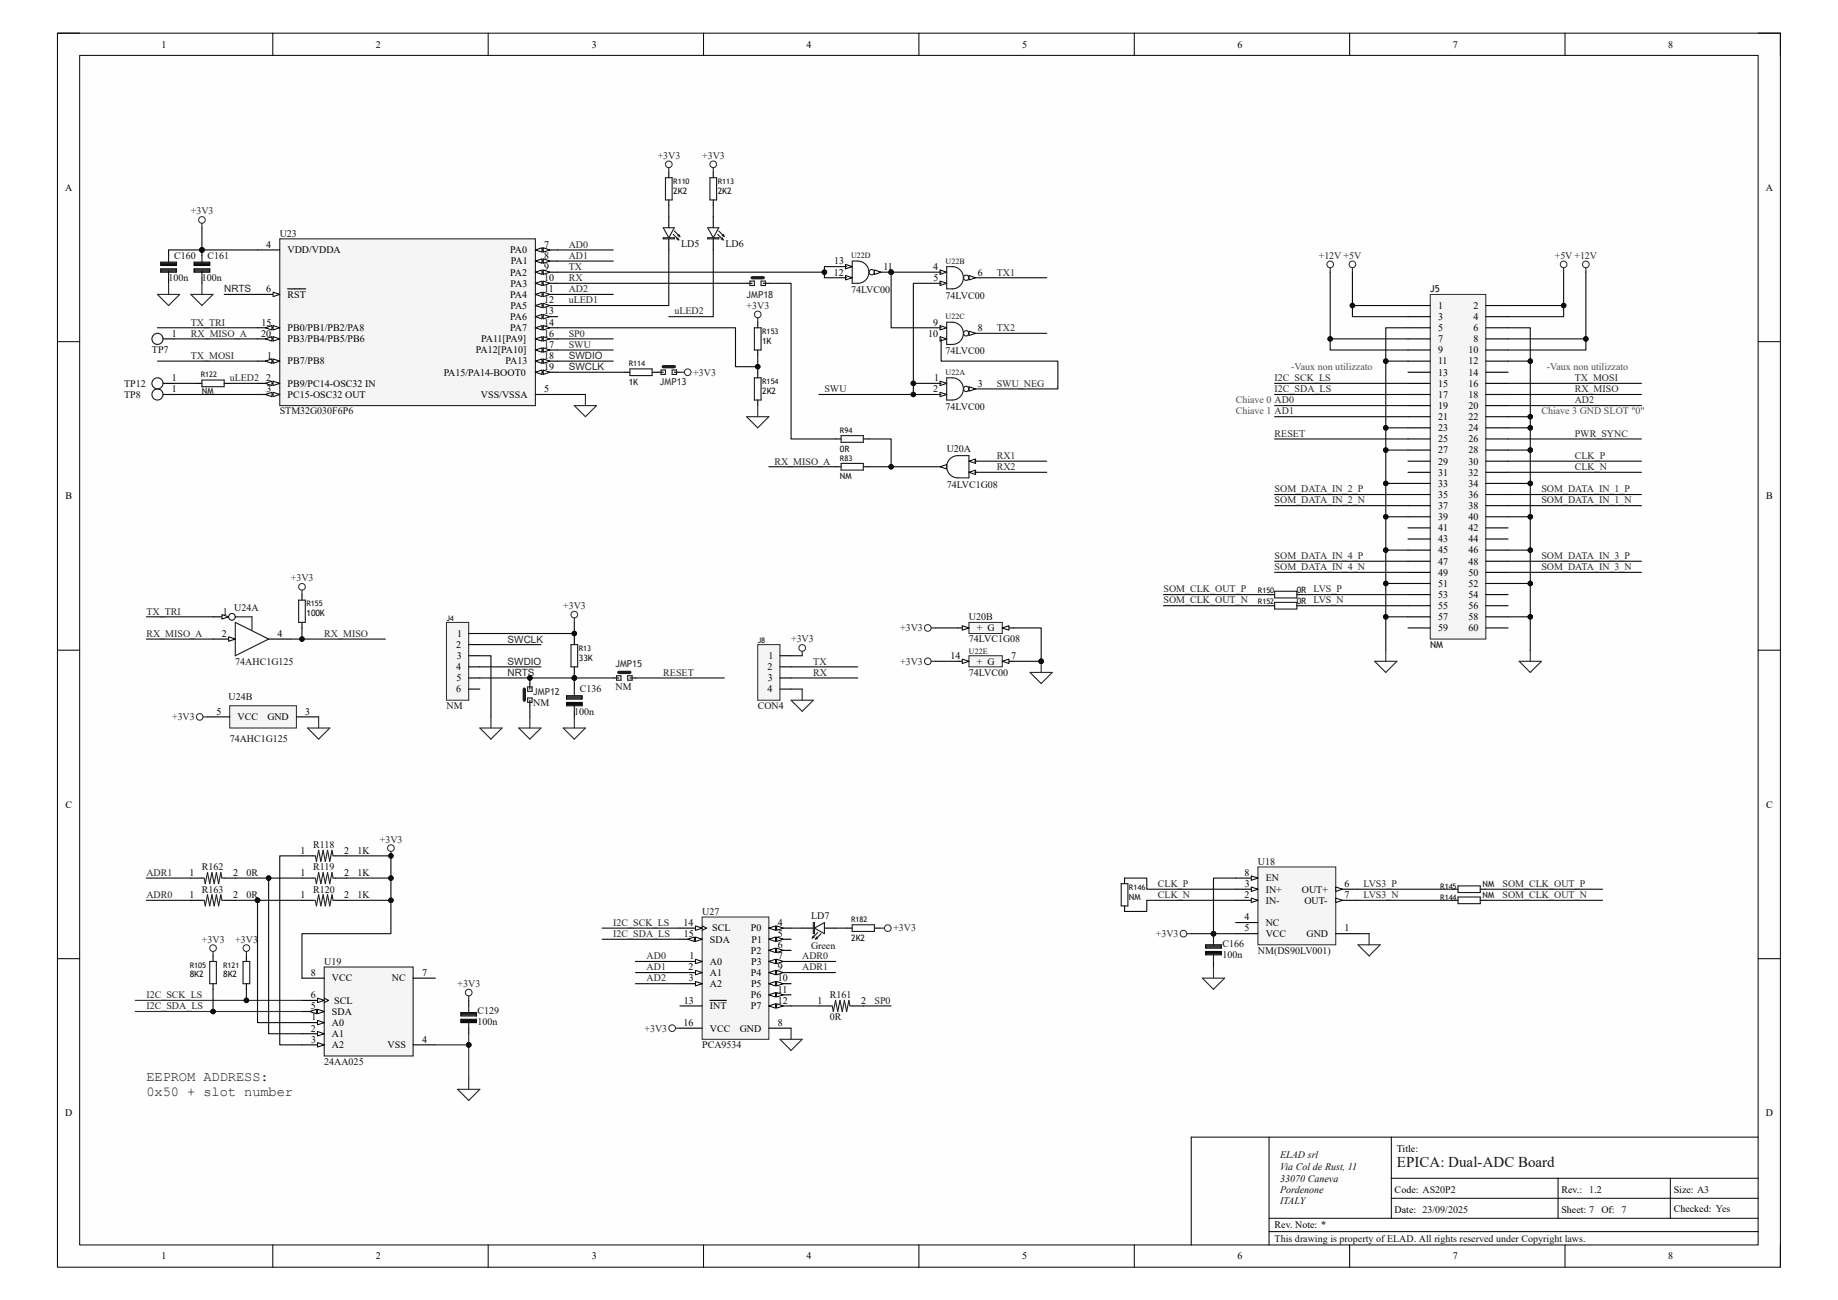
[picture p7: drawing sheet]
<svg xmlns="http://www.w3.org/2000/svg" width="420mm" height="297mm" viewBox="0 0 420 297" stroke-linecap="round" stroke-linejoin="round" font-family="sans-serif">
<defs><g id="words">
<text font-size="3.4" fill="#151515" x="319.2" y="266.7">EPICA: Dual-ADC Board</text>
<g font-size="3.1" fill="#1b1b1b">
<text x="33.4" y="246.9">EEPROM ADDRESS:</text>
<text x="33.4" y="250.5">0x50 + slot number</text>
</g>
<g font-size="2.3">
<text x="36.9" y="10.9">1</text>
<text x="85.9" y="10.9">2</text>
<text x="135.2" y="10.9">3</text>
<text x="184.3" y="10.9">4</text>
<text x="233.6" y="10.9">5</text>
<text x="282.7" y="10.9">6</text>
<text x="332" y="10.9">7</text>
<text x="381.2" y="10.9">8</text>
<text x="14.9" y="43.6">A</text>
<text x="403.5" y="43.6">A</text>
<text x="60.8" y="56.6">4</text>
<text x="65.7" y="57.9">VDD/VDDA</text>
<text x="116.6" y="57.9">PA0</text>
<text x="124.4" y="56.6">7</text>
<text x="124.4" y="59.1">8</text>
<text x="116.6" y="62.9">PA2</text>
<text x="116.7" y="65.5">PA3</text>
<text x="116.8" y="60.4">PA1</text>
<text x="124.4" y="61.7">9</text>
<text x="124.4" y="64.2">10</text>
<text x="190.5" y="62.9">12</text>
<text x="190.6" y="60.4">13</text>
<text x="201.8" y="61.7">11</text>
<text x="213.2" y="61.7">4</text>
<text x="213.3" y="64.2">5</text>
<text x="223.4" y="62.9">6</text>
<text x="60.8" y="66.8">6</text>
<text x="65.7" y="68">RST</text>
<text x="116.6" y="68">PA4</text>
<text x="116.6" y="70.6">PA5</text>
<text x="124.4" y="66.8">11</text>
<text x="124.4" y="69.3">12</text>
<text x="124.4" y="71.8">13</text>
<text x="328.6" y="70.6">1</text>
<text x="336.7" y="70.6">2</text>
<text x="39.3" y="76.9">1</text>
<text x="59.7" y="76.9">20</text>
<text x="59.7" y="74.4">15</text>
<text x="65.7" y="75.6">PB0/PB1/PB2/PA8</text>
<text x="116.6" y="73.1">PA6</text>
<text x="116.6" y="75.6">PA7</text>
<text x="124.4" y="74.4">14</text>
<text x="124.4" y="76.9">16</text>
<text x="212.1" y="76.9">10</text>
<text x="213.2" y="74.4">9</text>
<text x="223.4" y="75.6">8</text>
<text x="328.6" y="73.1">3</text>
<text x="328.6" y="75.6">5</text>
<text x="336.7" y="73.1">4</text>
<text x="336.7" y="75.6">6</text>
<text x="61" y="82">1</text>
<text x="65.7" y="78.2">PB3/PB4/PB5/PB6</text>
<text x="65.7" y="83.3">PB7/PB8</text>
<text x="108.8" y="80.7">PA12[PA10]</text>
<text x="109.9" y="78.2">PA11[PA9]</text>
<text x="115.5" y="83.3">PA13</text>
<text x="124.4" y="79.5">17</text>
<text x="124.4" y="82">18</text>
<text x="328.6" y="78.2">7</text>
<text x="328.6" y="80.7">9</text>
<text x="328.6" y="83.3">11</text>
<text x="335.5" y="80.7">10</text>
<text x="335.5" y="83.3">12</text>
<text x="336.7" y="78.2">8</text>
<text x="39.3" y="89.6">1</text>
<text x="39.3" y="87.1">1</text>
<text x="60.8" y="87.1">2</text>
<text x="60.9" y="89.6">3</text>
<text x="65.7" y="88.3">PB9/PC14-OSC32 IN</text>
<text x="101.4" y="85.8">PA15/PA14-BOOT0</text>
<text x="124.4" y="84.5">19</text>
<text x="124.4" y="89.6">5</text>
<text x="213.2" y="89.6">2</text>
<text x="213.4" y="87.1">1</text>
<text x="223.4" y="88.3">3</text>
<text x="328.6" y="85.8">13</text>
<text x="328.6" y="88.3">15</text>
<text x="335.5" y="85.8">14</text>
<text x="335.5" y="88.3">16</text>
<text x="65.7" y="90.9">PC15-OSC32 OUT</text>
<text x="109.9" y="90.9">VSS/VSSA</text>
<text x="328.6" y="90.9">17</text>
<text x="328.6" y="93.4">19</text>
<text x="328.6" y="96">21</text>
<text x="335.5" y="93.4">20</text>
<text x="335.5" y="96">22</text>
<text x="335.6" y="90.9">18</text>
<text x="328.6" y="98.5">23</text>
<text x="328.6" y="101">25</text>
<text x="335.5" y="98.5">24</text>
<text x="335.5" y="101">26</text>
<text x="328.6" y="103.6">27</text>
<text x="328.6" y="106.1">29</text>
<text x="335.5" y="106.1">30</text>
<text x="335.6" y="103.6">28</text>
<text x="328.6" y="108.7">31</text>
<text x="328.6" y="111.2">33</text>
<text x="328.6" y="113.7">35</text>
<text x="335.5" y="108.7">32</text>
<text x="335.5" y="111.2">34</text>
<text x="335.5" y="113.7">36</text>
<text x="14.9" y="114.1">B</text>
<text x="328.6" y="116.3">37</text>
<text x="328.6" y="118.8">39</text>
<text x="335.5" y="118.8">40</text>
<text x="335.6" y="116.3">38</text>
<text x="403.6" y="114.1">B</text>
<text x="328.6" y="121.4">41</text>
<text x="328.6" y="123.9">43</text>
<text x="335.5" y="121.4">42</text>
<text x="335.5" y="123.9">44</text>
<text x="328.6" y="126.4">45</text>
<text x="328.6" y="129">47</text>
<text x="328.6" y="131.5">49</text>
<text x="335.5" y="126.4">46</text>
<text x="335.5" y="131.5">50</text>
<text x="335.6" y="129">48</text>
<text x="328.6" y="134.1">51</text>
<text x="328.6" y="136.6">53</text>
<text x="335.5" y="134.1">52</text>
<text x="335.5" y="136.6">54</text>
<text x="50.9" y="140.4">1</text>
<text x="328.6" y="139.1">55</text>
<text x="328.6" y="141.7">57</text>
<text x="335.5" y="139.1">56</text>
<text x="335.6" y="141.7">58</text>
<text x="50.7" y="145.5">2</text>
<text x="63.4" y="145.5">4</text>
<text x="104.3" y="148">2</text>
<text x="104.5" y="145.5">1</text>
<text x="223.2" y="144.2">+ G</text>
<text x="328.6" y="144.2">59</text>
<text x="335.5" y="144.2">60</text>
<text x="104.3" y="153.1">4</text>
<text x="104.3" y="155.7">5</text>
<text x="104.4" y="150.6">3</text>
<text x="175.4" y="153.1">2</text>
<text x="175.5" y="155.7">3</text>
<text x="175.6" y="150.6">1</text>
<text x="217.2" y="150.6">14</text>
<text x="223.2" y="151.8">+ G</text>
<text x="231.1" y="150.6">7</text>
<text x="104.3" y="158.2">6</text>
<text x="175.4" y="158.2">4</text>
<text x="49.4" y="163.3">5</text>
<text x="54.3" y="164.5">VCC</text>
<text x="61.1" y="164.5">GND</text>
<text x="69.8" y="163.3">3</text>
<text x="14.9" y="184.6">C</text>
<text x="403.6" y="184.6">C</text>
<text x="68.7" y="195">1</text>
<text x="78.7" y="195">2</text>
<text x="43.3" y="200.1">1</text>
<text x="53.3" y="200.1">2</text>
<text x="68.7" y="200.1">1</text>
<text x="78.7" y="200.1">2</text>
<text x="284.4" y="200.1">8</text>
<text x="284.4" y="202.6">3</text>
<text x="289.2" y="201.4">EN</text>
<text x="289.2" y="203.9">IN+</text>
<text x="297.5" y="203.9">OUT+</text>
<text x="307.3" y="202.6">6</text>
<text x="43.3" y="205.2">1</text>
<text x="53.3" y="205.2">2</text>
<text x="68.7" y="205.2">1</text>
<text x="78.7" y="205.2">2</text>
<text x="284.4" y="205.2">2</text>
<text x="289.2" y="206.5">IN-</text>
<text x="298.1" y="206.5">OUT-</text>
<text x="307.3" y="205.2">7</text>
<text x="156.2" y="211.5">14</text>
<text x="156.3" y="214.1">15</text>
<text x="162.2" y="215.3">SDA</text>
<text x="162.7" y="212.8">SCL</text>
<text x="171.6" y="212.8">P0</text>
<text x="171.7" y="215.3">P1</text>
<text x="177.7" y="211.5">4</text>
<text x="177.7" y="214.1">5</text>
<text x="284.4" y="210.3">4</text>
<text x="284.4" y="212.8">5</text>
<text x="289.2" y="211.5">NC</text>
<text x="289.2" y="214.1">VCC</text>
<text x="298.6" y="214.1">GND</text>
<text x="307.3" y="212.8">1</text>
<text x="157.4" y="221.7">2</text>
<text x="157.6" y="219.2">1</text>
<text x="162.2" y="220.4">A0</text>
<text x="171.6" y="217.9">P2</text>
<text x="171.7" y="220.4">P3</text>
<text x="177.7" y="216.6">6</text>
<text x="177.7" y="219.2">7</text>
<text x="177.7" y="221.7">9</text>
<text x="71" y="223">8</text>
<text x="75.9" y="224.2">VCC</text>
<text x="89.5" y="224.2">NC</text>
<text x="96.4" y="223">7</text>
<text x="157.4" y="224.2">3</text>
<text x="162.2" y="223">A1</text>
<text x="162.2" y="225.5">A2</text>
<text x="171.6" y="223">P4</text>
<text x="171.6" y="225.5">P5</text>
<text x="177.7" y="224.2">10</text>
<text x="177.7" y="226.8">11</text>
<text x="71" y="228">6</text>
<text x="71" y="230.6">5</text>
<text x="71.2" y="233.1">1</text>
<text x="75.9" y="231.9">SDA</text>
<text x="76.4" y="229.3">SCL</text>
<text x="156.3" y="229.3">13</text>
<text x="162.2" y="230.6">INT</text>
<text x="171.6" y="228">P6</text>
<text x="171.6" y="230.6">P7</text>
<text x="177.7" y="229.3">12</text>
<text x="186.8" y="229.3">1</text>
<text x="196.8" y="229.3">2</text>
<text x="71" y="235.7">2</text>
<text x="71.1" y="238.2">3</text>
<text x="75.9" y="234.4">A0</text>
<text x="75.9" y="236.9">A1</text>
<text x="75.9" y="239.5">A2</text>
<text x="88.6" y="239.5">VSS</text>
<text x="96.4" y="238.2">4</text>
<text x="156.2" y="234.4">16</text>
<text x="162.2" y="235.7">VCC</text>
<text x="169" y="235.7">GND</text>
<text x="177.7" y="234.4">8</text>
<text x="14.9" y="255.1">D</text>
<text x="403.5" y="255.1">D</text>
<text x="319.2" y="263.1">Title:</text>
<text x="318.7" y="272.5">Code: AS20P2</text>
<text x="356.8" y="272.5">Rev.:</text>
<text x="382.4" y="272.5">Size: A3</text>
<text x="291.3" y="280.6">Rev. Note: *</text>
<text x="318.7" y="277.1">Date: 23/09/2025</text>
<text x="356.8" y="277.1">Sheet: 7</text>
<text x="365.9" y="277.1">Of: 7</text>
<text x="382.4" y="276.8">Checked: Yes</text>
<text x="36.9" y="287.7">1</text>
<text x="85.9" y="287.7">2</text>
<text x="135.2" y="287.7">3</text>
<text x="184.3" y="287.7">4</text>
<text x="233.6" y="287.7">5</text>
<text x="282.7" y="287.7">6</text>
<text x="332" y="287.7">7</text>
<text x="381.2" y="287.7">8</text>
</g>
<g font-size="2.3" fill="#262626">
<text x="150.3" y="36.3">+3V3</text>
<text x="160.4" y="36.3">+3V3</text>
<text x="43.6" y="49">+3V3</text>
<text x="130" y="56.6">AD0</text>
<text x="130" y="59.1">AD1</text>
<text x="301.3" y="59.1">+12V +5V</text>
<text x="355.3" y="59.1">+5V +12V</text>
<text x="130" y="61.7">TX</text>
<text x="130" y="64.2">RX</text>
<text x="227.8" y="62.9">TX1</text>
<text x="51.2" y="66.8">NRTS</text>
<text x="130" y="66.8">AD2</text>
<text x="130" y="69.3">uLED1</text>
<text x="154.1" y="71.8">uLED2</text>
<text x="170.6" y="70.6">+3V3</text>
<text x="43.6" y="74.4">TX_TRI</text>
<text x="43.6" y="76.9">RX_MISO_A</text>
<text x="130" y="76.9">SP0</text>
<text x="227.8" y="75.6">TX2</text>
<text x="43.6" y="82">TX_MOSI</text>
<text x="130" y="82">SWDIO</text>
<text x="130" y="79.5">SWU</text>
<text x="52.5" y="87.1">uLED2</text>
<text x="130" y="84.6">SWCLK</text>
<text x="158.4" y="85.8">+3V3</text>
<text x="188.4" y="89.6">SWU</text>
<text x="227.8" y="88.3">SWU_NEG</text>
<text x="291.3" y="87.1">I2C_SCK_LS</text>
<text x="291.3" y="89.6">I2C_SDA_LS</text>
<text x="359.8" y="87.1">TX_MOSI</text>
<text x="359.8" y="89.6">RX_MISO</text>
<text x="359.8" y="92.2">AD2</text>
<text x="291.3" y="99.8">RESET</text>
<text x="359.8" y="99.8">PWR_SYNC</text>
<text x="177" y="106.1">RX_MISO_A</text>
<text x="227.8" y="107.4">RX2</text>
<text x="227.8" y="104.9">RX1</text>
<text x="359.8" y="107.4">CLK_N</text>
<text x="359.8" y="104.9">CLK_P</text>
<text x="291.3" y="112.5">SOM_DATA_IN_2_P</text>
<text x="352.2" y="112.5">SOM_DATA_IN_1_P</text>
<text x="291.3" y="115">SOM_DATA_IN_2_N</text>
<text x="352.2" y="115">SOM_DATA_IN_1_N</text>
<text x="291.3" y="127.7">SOM_DATA_IN_4_P</text>
<text x="291.3" y="130.3">SOM_DATA_IN_4_N</text>
<text x="352.2" y="127.7">SOM_DATA_IN_3_P</text>
<text x="352.2" y="130.3">SOM_DATA_IN_3_N</text>
<text x="66.5" y="132.8">+3V3</text>
<text x="265.9" y="137.9">SOM_CLK_OUT_N</text>
<text x="265.9" y="135.3">SOM_CLK_OUT_P</text>
<text x="300.1" y="135.3">LVS_P</text>
<text x="300.1" y="137.9">LVS_N</text>
<text x="33.4" y="140.4">TX_TRI</text>
<text x="128.7" y="139.1">+3V3</text>
<text x="33.4" y="145.5">RX_MISO_A</text>
<text x="74.1" y="145.5">RX_MISO</text>
<text x="116" y="146.8">SWCLK</text>
<text x="180.8" y="146.8">+3V3</text>
<text x="205.7" y="144.2">+3V3</text>
<text x="116" y="154.4">NRTS</text>
<text x="116" y="151.9">SWDIO</text>
<text x="151.6" y="154.4">RESET</text>
<text x="185.8" y="151.8">TX</text>
<text x="185.8" y="154.4">RX</text>
<text x="205.7" y="151.8">+3V3</text>
<text x="39.3" y="164.5">+3V3</text>
<text x="86.8" y="192.5">+3V3</text>
<text x="33.4" y="200.1">ADR1</text>
<text x="264.6" y="202.6">CLK_P</text>
<text x="311.6" y="202.6">LVS3_P</text>
<text x="343.3" y="202.6">SOM_CLK_OUT_P</text>
<text x="33.4" y="205.2">ADR0</text>
<text x="264.6" y="205.2">CLK_N</text>
<text x="311.6" y="205.2">LVS3_N</text>
<text x="343.3" y="205.2">SOM_CLK_OUT_N</text>
<text x="46.1" y="215.3">+3V3</text>
<text x="53.8" y="215.3">+3V3</text>
<text x="140.1" y="211.5">I2C_SCK_LS</text>
<text x="140.1" y="214.1">I2C_SDA_LS</text>
<text x="204.1" y="212.8">+3V3</text>
<text x="264.1" y="214.1">+3V3</text>
<text x="147.7" y="219.2">AD0</text>
<text x="147.7" y="221.7">AD1</text>
<text x="183.3" y="219.2">ADR0</text>
<text x="183.3" y="221.7">ADR1</text>
<text x="104.6" y="225.5">+3V3</text>
<text x="147.7" y="224.2">AD2</text>
<text x="33.4" y="228">I2C_SCK_LS</text>
<text x="33.4" y="230.6">I2C_SDA_LS</text>
<text x="199.8" y="229.3">SP0</text>
<text x="147.3" y="235.7">+3V3</text>
</g>
<g font-size="2.3" fill="#0e0e0e">
<text x="39.8" y="59.1">C160</text>
<text x="47.4" y="59.1">C161</text>
<text x="63.9" y="54.1">U23</text>
<text x="155.6" y="56.3">LD5</text>
<text x="165.8" y="56.3">LD6</text>
<text x="38.5" y="64.2">100n</text>
<text x="46.1" y="64.2">100n</text>
<text x="194.5" y="67">74LVC00</text>
<text x="216.1" y="68.3">74LVC00</text>
<text x="34.7" y="80.7">TP7</text>
<text x="216.1" y="81">74LVC00</text>
<text x="28.4" y="88.3">TP12</text>
<text x="28.4" y="90.9">TP8</text>
<text x="63.9" y="94.7">STM32G030F6P6</text>
<text x="216.1" y="93.7">74LVC00</text>
<text x="216.3" y="103.3">U20A</text>
<text x="216.3" y="111.5">74LVC1G08</text>
<text x="53.5" y="139.7">U24A</text>
<text x="221.4" y="141.7">U20B</text>
<text x="221.4" y="146.8">74LVC1G08</text>
<text x="53.8" y="151.8">74AHC1G125</text>
<text x="221.4" y="154.4">74LVC00</text>
<text x="52.2" y="160">U24B</text>
<text x="121.8" y="161.2">NM</text>
<text x="132.5" y="158.2">C136</text>
<text x="140.6" y="157.7">NM</text>
<text x="102" y="162">NM</text>
<text x="131.2" y="163.3">100n</text>
<text x="173.1" y="162">CON4</text>
<text x="52.5" y="169.6">74AHC1G125</text>
<text x="71.5" y="193.8">R118</text>
<text x="81.7" y="195">1K</text>
<text x="287.4" y="197.6">U18</text>
<text x="46.1" y="198.8">R162</text>
<text x="46.1" y="203.9">R163</text>
<text x="56.3" y="200.1">0R</text>
<text x="71.5" y="198.8">R119</text>
<text x="71.5" y="203.9">R120</text>
<text x="81.7" y="200.1">1K</text>
<text x="56.3" y="205.2">0R</text>
<text x="81.7" y="205.2">1K</text>
<text x="160.4" y="209">U27</text>
<text x="185.3" y="210">LD7</text>
<text x="74.1" y="220.4">U19</text>
<text x="185.3" y="216.9">Green</text>
<text x="279.3" y="218.9">100n</text>
<text x="279.3" y="216.4">C166</text>
<text x="287.4" y="217.9">NM(DS90LV001)</text>
<text x="109.1" y="231.6">C129</text>
<text x="189.7" y="233.1">0R</text>
<text x="189.7" y="228">R161</text>
<text x="109.1" y="234.1">100n</text>
<text x="160.4" y="239.5">PCA9534</text>
<text x="74.1" y="243.3">24AA025</text>
<text x="292.5" y="264.6">ELAD srl</text>
<text x="292.5" y="267.4">Via Col de Rust, 11</text>
<text x="292.5" y="270">33070 Caneva</text>
<text x="292.5" y="272.5">Pordenone</text>
<text x="292.5" y="275">ITALY</text>
<text x="363.1" y="272.5">1.2</text>
<text x="291.3" y="283.7">This drawing is property of ELAD. All rights reserved under Copyright laws.</text>
</g>
<g font-size="2.3" fill="#4c4c4c">
<text x="295.1" y="84.5">-Vaux non utilizzato</text>
<text x="353.5" y="84.5">-Vaux non utilizzato</text>
<text x="282.4" y="92.2">Chiave 0 AD0</text>
<text x="282.4" y="94.7">Chiave 1 AD1</text>
<text x="352.2" y="94.7">Chiave 3 GND SLOT &quot;0&quot;</text>
</g>
<g font-size="2.2" fill="#2e2e2e">
<text x="170.6" y="68.1">JMP18</text>
<text x="150.8" y="87.9">JMP13</text>
<text x="140.6" y="152.4">JMP15</text>
<text x="121.8" y="158.8">JMP12</text>
</g>
<g font-size="2.2" fill="#0e0e0e">
<text x="326.8" y="66.8">J5</text>
<text x="326.8" y="148.1">NM</text>
</g>
<g font-size="2" fill="#0e0e0e">
<text x="153.8" y="44.2">2K2</text>
<text x="164" y="44.2">2K2</text>
<text x="174.2" y="78.5">1K</text>
<text x="46.1" y="90">NM</text>
<text x="143.7" y="87.9">1K</text>
<text x="174.2" y="90">2K2</text>
<text x="191.9" y="103.2">0R</text>
<text x="191.9" y="109.5">NM</text>
<text x="296.3" y="138">0R</text>
<text x="296.3" y="135.4">0R</text>
<text x="70" y="140.8">100K</text>
<text x="132.2" y="150.9">33K</text>
<text x="338.8" y="202.7">NM</text>
<text x="258" y="205.5">NM</text>
<text x="338.8" y="205.3">NM</text>
<text x="194.5" y="214.9">2K2</text>
<text x="43.3" y="223.3">8K2</text>
<text x="51" y="223.3">8K2</text>
</g>
<g font-size="1.8" fill="#0e0e0e">
<text x="194.5" y="59">U22D</text>
<text x="216.1" y="60.3">U22B</text>
<text x="216.1" y="73">U22C</text>
<text x="216.1" y="85.7">U22A</text>
<text x="221.4" y="149.4">U22E</text>
</g>
<g font-size="1.7" fill="#0e0e0e">
<text x="153.8" y="42">R110</text>
<text x="164" y="42">R113</text>
<text x="174.2" y="76.3">R153</text>
<text x="143.7" y="83.7">R114</text>
<text x="45.9" y="86.2">R122</text>
<text x="174.2" y="87.7">R154</text>
<text x="191.9" y="98.9">R94</text>
<text x="191.9" y="105.2">R83</text>
<text x="287.4" y="135.5">R150</text>
<text x="70" y="138.5">R155</text>
<text x="102" y="141.8">J4</text>
<text x="287.4" y="138">R152</text>
<text x="132.2" y="148.7">R13</text>
<text x="173.1" y="146.9">J8</text>
<text x="258" y="203.3">R146</text>
<text x="329.1" y="203">R145</text>
<text x="329.1" y="205.6">R144</text>
<text x="194.5" y="210.7">R182</text>
<text x="43.3" y="221.1">R105</text>
<text x="51" y="221.1">R121</text>
</g>
</g></defs>
<path d="M13.1 7.6h393.7v281.9h-393.7z" fill-rule="evenodd" fill="#fefefe"/>
<path d="M13.1 7.6h393.7v281.9h-393.7z" fill="none" stroke="#000" stroke-width=".23"/>
<path d="M18.2 12.7h383.5v271.7h-383.5z" fill-rule="evenodd" fill="#fefefe"/>
<g fill="none" stroke="#000" stroke-width=".23">
<path d="M13.1 7.6h5.1M18.2 12.7h383.5v271.7h-383.5zM62.3 7.6v5.1M111.5 7.6v5.1M160.8 7.6v5.1M210 7.6v5.1M259.2 7.6v5.1M308.4 7.6v5.1M357.6 7.6v5.1M401.7 7.6h5.1v5.1M13.1 78.1h5.1M401.7 78.1h5.1"/>
<path d="M13.1 148.5h5.1M401.7 148.5h5.1M13.1 219h5.1M401.7 219h5.1M290 259.8v24.6M317.9 259.8v18.5M401.7 259.8h-129.5v24.6M290 278.3h111.7M317.9 273.8h83.8M317.9 269.2h83.8M356 269.2v9.1M381.7 269.2v9.1"/>
<path d="M62.3 284.4v5.1M111.5 284.4v5.1M160.8 284.4v5.1M210 284.4v5.1M259.2 284.4v5.1M290 281.4h111.7M308.4 284.4v5.1M357.6 284.4v5.1M406.8 284.4v5.1"/>
</g>
<path d="M152.8 39.3v1.3M163 39.3v1.3M152.8 45.7v1.2M152.8 49.5v2.5M152.8 54.6v2.5M163 45.7v1.2M163 49.5v2.5M163 54.6v2.5M131.2 146v1.3M131.2 152.4v1.2" fill="none" stroke="#000" stroke-width=".25"/>
<g fill="none" stroke="#1c1c1c" stroke-width=".25">
<path d="M151.6 52h2.5l-1.3 2.3zM151.6 54.3h2.5v.3h-2.5zM152.1 40.6h1.5v5.1h-1.5zM153.8 53.6l1.1 1M154.1 52.8l1 1M154.9 54.3l.2 .5-.5-.2M155.1 53.6l.3 .5-.5-.3M161.7 52h2.6l-1.3 2.3zM161.7 54.3h2.6v.3h-2.6zM162.2 40.6h1.5v5.1h-1.5zM164 53.6l1 1M164.3 52.8l1 1"/>
<path d="M165 54.3l.3 .5-.5-.2M165.3 53.6l.2 .5-.5-.3M130.5 147.3h1.5v5.1h-1.5z"/>
</g>
<path d="M63.9 54.6h58.4v38.1h-58.4z" fill-rule="evenodd" fill="#f5f5f5"/>
<path d="M63.9 54.6h58.4v38.1h-58.4z" fill="none" stroke="#262626" stroke-width=".25"/>
<path d="M58.8 57.1h5.1M58.8 74.9h5.1" fill="none" stroke="#000" stroke-width=".25"/>
<path d="M62.4 74.4l1.5 .5-1.5 .5z" fill="#fbfbfb"/>
<path d="M62.4 74.4l1.5 .5-1.5 .5z" fill="none" stroke="#000" stroke-width=".23"/>
<path d="M60.6 74.9l1.5-.5v1z" fill="#fbfbfb"/>
<path d="M60.6 74.9l1.5-.5v1z" fill="none" stroke="#000" stroke-width=".23"/>
<path d="M58.8 77.4h5.1" fill="none" stroke="#000" stroke-width=".25"/>
<path d="M62.4 76.9l1.5 .5-1.5 .5z" fill="#fbfbfb"/>
<path d="M62.4 76.9l1.5 .5-1.5 .5z" fill="none" stroke="#000" stroke-width=".23"/>
<path d="M60.6 77.4l1.5-.5v1z" fill="#fbfbfb"/>
<path d="M60.6 77.4l1.5-.5v1z" fill="none" stroke="#000" stroke-width=".23"/>
<path d="M58.8 82.5h5.1" fill="none" stroke="#000" stroke-width=".25"/>
<path d="M62.4 82l1.5 .5-1.5 .5z" fill="#fbfbfb"/>
<path d="M62.4 82l1.5 .5-1.5 .5z" fill="none" stroke="#000" stroke-width=".23"/>
<path d="M60.6 82.5l1.5-.5v1z" fill="#fbfbfb"/>
<path d="M60.6 82.5l1.5-.5v1z" fill="none" stroke="#000" stroke-width=".23"/>
<path d="M58.8 87.6h5.1" fill="none" stroke="#000" stroke-width=".25"/>
<path d="M62.4 87.1l1.5 .5-1.5 .5z" fill="#fbfbfb"/>
<path d="M62.4 87.1l1.5 .5-1.5 .5z" fill="none" stroke="#000" stroke-width=".23"/>
<path d="M60.6 87.6l1.5-.5v1z" fill="#fbfbfb"/>
<path d="M60.6 87.6l1.5-.5v1z" fill="none" stroke="#000" stroke-width=".23"/>
<path d="M122.3 57.1h5.1" fill="none" stroke="#000" stroke-width=".25"/>
<path d="M122.3 57.1l1.6-.5v1z" fill="#fbfbfb"/>
<path d="M122.3 57.1l1.6-.5v1z" fill="none" stroke="#000" stroke-width=".23"/>
<path d="M124.1 56.6l1.5 .5-1.5 .5z" fill="#fbfbfb"/>
<path d="M124.1 56.6l1.5 .5-1.5 .5z" fill="none" stroke="#000" stroke-width=".23"/>
<path d="M122.3 59.6h5.1" fill="none" stroke="#000" stroke-width=".25"/>
<path d="M122.3 59.6l1.6-.5v1.1z" fill="#fbfbfb"/>
<path d="M122.3 59.6l1.6-.5v1.1z" fill="none" stroke="#000" stroke-width=".23"/>
<path d="M124.1 59.1l1.5 .5-1.5 .6z" fill="#fbfbfb"/>
<path d="M124.1 59.1l1.5 .5-1.5 .6z" fill="none" stroke="#000" stroke-width=".23"/>
<path d="M122.3 62.2h5.1" fill="none" stroke="#000" stroke-width=".25"/>
<path d="M122.3 62.2l1.6-.5v1z" fill="#fbfbfb"/>
<path d="M122.3 62.2l1.6-.5v1z" fill="none" stroke="#000" stroke-width=".23"/>
<path d="M124.1 61.7l1.5 .5-1.5 .5z" fill="#fbfbfb"/>
<path d="M124.1 61.7l1.5 .5-1.5 .5z" fill="none" stroke="#000" stroke-width=".23"/>
<path d="M122.3 64.7h5.1" fill="none" stroke="#000" stroke-width=".25"/>
<path d="M122.3 64.7l1.6-.5v1z" fill="#fbfbfb"/>
<path d="M122.3 64.7l1.6-.5v1z" fill="none" stroke="#000" stroke-width=".23"/>
<path d="M124.1 64.2l1.5 .5-1.5 .5z" fill="#fbfbfb"/>
<path d="M124.1 64.2l1.5 .5-1.5 .5z" fill="none" stroke="#000" stroke-width=".23"/>
<path d="M122.3 67.3h5.1" fill="none" stroke="#000" stroke-width=".25"/>
<path d="M122.3 67.3l1.6-.5v1z" fill="#fbfbfb"/>
<path d="M122.3 67.3l1.6-.5v1z" fill="none" stroke="#000" stroke-width=".23"/>
<path d="M124.1 66.8l1.5 .5-1.5 .5z" fill="#fbfbfb"/>
<path d="M124.1 66.8l1.5 .5-1.5 .5z" fill="none" stroke="#000" stroke-width=".23"/>
<path d="M122.3 69.8h5.1" fill="none" stroke="#000" stroke-width=".25"/>
<path d="M122.3 69.8l1.6-.5v1z" fill="#fbfbfb"/>
<path d="M122.3 69.8l1.6-.5v1z" fill="none" stroke="#000" stroke-width=".23"/>
<path d="M124.1 69.3l1.5 .5-1.5 .5z" fill="#fbfbfb"/>
<path d="M124.1 69.3l1.5 .5-1.5 .5z" fill="none" stroke="#000" stroke-width=".23"/>
<path d="M122.3 72.3h5.1" fill="none" stroke="#000" stroke-width=".25"/>
<path d="M122.3 72.3l1.6-.5v1.1z" fill="#fbfbfb"/>
<path d="M122.3 72.3l1.6-.5v1.1z" fill="none" stroke="#000" stroke-width=".23"/>
<path d="M124.1 71.8l1.5 .5-1.5 .6z" fill="#fbfbfb"/>
<path d="M124.1 71.8l1.5 .5-1.5 .6z" fill="none" stroke="#000" stroke-width=".23"/>
<path d="M122.3 74.9h5.1" fill="none" stroke="#000" stroke-width=".25"/>
<path d="M122.3 74.9l1.6-.5v1z" fill="#fbfbfb"/>
<path d="M122.3 74.9l1.6-.5v1z" fill="none" stroke="#000" stroke-width=".23"/>
<path d="M124.1 74.4l1.5 .5-1.5 .5z" fill="#fbfbfb"/>
<path d="M124.1 74.4l1.5 .5-1.5 .5z" fill="none" stroke="#000" stroke-width=".23"/>
<path d="M122.3 77.4h5.1" fill="none" stroke="#000" stroke-width=".25"/>
<path d="M122.3 77.4l1.6-.5v1z" fill="#fbfbfb"/>
<path d="M122.3 77.4l1.6-.5v1z" fill="none" stroke="#000" stroke-width=".23"/>
<path d="M124.1 76.9l1.5 .5-1.5 .5z" fill="#fbfbfb"/>
<path d="M124.1 76.9l1.5 .5-1.5 .5z" fill="none" stroke="#000" stroke-width=".23"/>
<path d="M122.3 80h5.1" fill="none" stroke="#000" stroke-width=".25"/>
<path d="M122.3 80l1.6-.5v1z" fill="#fbfbfb"/>
<path d="M122.3 80l1.6-.5v1z" fill="none" stroke="#000" stroke-width=".23"/>
<path d="M124.1 79.5l1.5 .5-1.5 .5z" fill="#fbfbfb"/>
<path d="M124.1 79.5l1.5 .5-1.5 .5z" fill="none" stroke="#000" stroke-width=".23"/>
<path d="M122.3 82.5h5.1" fill="none" stroke="#000" stroke-width=".25"/>
<path d="M122.3 82.5l1.6-.5v1z" fill="#fbfbfb"/>
<path d="M122.3 82.5l1.6-.5v1z" fill="none" stroke="#000" stroke-width=".23"/>
<path d="M124.1 82l1.5 .5-1.5 .5z" fill="#fbfbfb"/>
<path d="M124.1 82l1.5 .5-1.5 .5z" fill="none" stroke="#000" stroke-width=".23"/>
<path d="M122.3 85h5.1" fill="none" stroke="#000" stroke-width=".25"/>
<path d="M122.3 85l1.6-.5v1.1z" fill="#fbfbfb"/>
<path d="M122.3 85l1.6-.5v1.1z" fill="none" stroke="#000" stroke-width=".23"/>
<path d="M124.1 84.5l1.5 .5-1.5 .6z" fill="#fbfbfb"/>
<path d="M124.1 84.5l1.5 .5-1.5 .6z" fill="none" stroke="#000" stroke-width=".23"/>
<path d="M58.8 67.3h5.1" fill="none" stroke="#000" stroke-width=".25"/>
<path d="M62.4 66.8l1.5 .5-1.5 .5z" fill="#fbfbfb"/>
<path d="M62.4 66.8l1.5 .5-1.5 .5z" fill="none" stroke="#000" stroke-width=".23"/>
<path d="M65.7 66h4.2M58.8 90.1h5.1" fill="none" stroke="#000" stroke-width=".25"/>
<path d="M62.4 89.6l1.5 .5-1.5 .5z" fill="#fbfbfb"/>
<path d="M62.4 89.6l1.5 .5-1.5 .5z" fill="none" stroke="#000" stroke-width=".23"/>
<path d="M60.6 90.1l1.5-.5v1z" fill="#fbfbfb"/>
<path d="M60.6 90.1l1.5-.5v1z" fill="none" stroke="#000" stroke-width=".23"/>
<g fill="none" stroke="#000" stroke-width=".25">
<path d="M37.3 77.4h2.5M37.3 90.1h2.5M44.9 87.6h1.2M51.2 87.6h1.3M122.3 90.1h5.1M142.7 85h1.2M149 85h2.6M154.1 85h1.3M129.5 159.5h3.5M129.5 159h3.5v.7h-3.5zM129.5 159.2h3.5M131.2 156.2v1.2"/>
<path d="M129.5 160.5h3.5v.7h-3.5zM129.5 161h3.5M129.5 160.7h3.5M131.2 162.5v1.3"/>
</g>
<g fill="none" stroke="#262626" stroke-width=".25">
<path d="M152.8 38.3v1M163 38.3v1M46.1 51v1M131.2 92.7h5.1l-2.5 2.5zM133.8 90.1v2.6M155.4 85h1M131.2 141.2v1M109.6 166.3h5.1l-2.5 2.6zM112.2 163.8v2.5M118.5 166.3h5.1l-2.5 2.6zM121.1 163.8v2.5M128.7 166.3h5.1l-2.6 2.6z"/>
<path d="M131.2 163.8v2.5"/>
</g>
<g fill="none" stroke="#1c1c1c" stroke-width=".25">
<path d="M46.1 86.8h5.1v1.5h-5.1zM143.9 84.3h5.1v1.5h-5.1zM151 84.5h1.1v1.1h-1.1zM153.6 84.5h1v1.1h-1zM131.2 157.4v1.6M131.2 161v1.5"/>
<circle cx="36" cy="77.4" r="1.27"/>
<circle cx="36" cy="90.1" r="1.27"/>
</g>
<path d="M151.6 83.8h2.5" fill="none" stroke="#1c1c1c" stroke-width=".76"/>
<g fill="none" stroke="#262626" stroke-width=".23">
<circle cx="152.8" cy="37.5" r=".76"/>
<circle cx="163" cy="37.5" r=".76"/>
<circle cx="46.1" cy="50.2" r=".76"/>
<circle cx="157.1" cy="85" r=".76"/>
<circle cx="131.2" cy="140.4" r=".76"/>
</g>
<path d="M326.8 67.3h12.7v78.7h-12.7z" fill-rule="evenodd" fill="#f5f5f5"/>
<g fill="none" stroke="#262626" stroke-width=".23">
<path d="M326.8 67.3h12.7v78.7h-12.7z"/>
<circle cx="309" cy="60.4" r=".76"/>
<circle cx="357.3" cy="60.4" r=".76"/>
<circle cx="89.3" cy="193.8" r=".76"/>
<circle cx="107.1" cy="226.8" r=".76"/>
</g>
<g fill="none" stroke="#000" stroke-width=".25">
<path d="M321.7 69.8h5.1M321.7 72.3h5.1M321.7 74.9h5.1M321.7 77.4h5.1M321.7 80h5.1M339.5 69.8h5.1M339.5 72.3h5.1M339.5 74.9h5.1M339.5 77.4h5.1M339.5 80h5.1M321.7 82.5h5.1M321.7 85h5.1"/>
<path d="M321.7 87.6h5.1M321.7 90.1h5.1M321.7 92.7h5.1M321.7 95.2h5.1M321.7 97.7h5.1M339.5 82.5h5.1M339.5 85h5.1M339.5 87.6h5.1M339.5 90.1h5.1M339.5 92.7h5.1M339.5 95.2h5.1M339.5 97.7h5.1"/>
<path d="M321.7 100.3h5.1M321.7 102.8h5.1M321.7 105.4h5.1M321.7 107.9h5.1M321.7 110.4h5.1M321.7 113h5.1M321.7 115.5h5.1M321.7 118.1h5.1M339.5 100.3h5.1M339.5 102.8h5.1M339.5 105.4h5.1M339.5 107.9h5.1"/>
<path d="M339.5 110.4h5.1M339.5 113h5.1M339.5 115.5h5.1M339.5 118.1h5.1M321.7 120.6h5.1M321.7 123.1h5.1M321.7 125.7h5.1M321.7 128.2h5.1M321.7 130.8h5.1M321.7 133.3h5.1M321.7 135.8h5.1M321.7 138.4h5.1"/>
<path d="M339.5 120.6h5.1M339.5 123.1h5.1M339.5 125.7h5.1M339.5 128.2h5.1M339.5 130.8h5.1M339.5 133.3h5.1M339.5 135.8h5.1M339.5 138.4h5.1M321.7 140.9h5.1M321.7 143.5h5.1M339.5 140.9h5.1M339.5 143.5h5.1"/>
<path d="M69 195.5h2.5M76.6 195.5h2.6M48.7 218.4v1.3M69 200.6h2.5M69 205.7h2.5M76.6 200.6h2.6M76.6 205.7h2.6M48.7 224.7v1.3"/>
</g>
<path d="M309 61.2v1M357.3 61.2v1M314.1 151.1h5.1l-2.5 2.5zM316.7 148.5v2.6M347.1 151.1h5.1l-2.5 2.5zM349.7 148.5v2.6M89.3 194.5v1M107.1 227.5v1.1M104.6 248.9h5l-2.5 2.5zM107.1 246.3v2.6" fill="none" stroke="#262626" stroke-width=".25"/>
<path d="M47.9 219.7h1.5v5h-1.5z" fill="none" stroke="#1c1c1c" stroke-width=".25"/>
<path d="M71.5 195.5h.6l.2 1.3 .5-2.5 .5 2.5 .5-2.5 .5 2.5 .5-2.5 .6 2.5 .5-2.5 .2 1.2h.5M71.5 200.6h.6l.2 1.3 .5-2.6 .5 2.6 .5-2.6 .5 2.6 .5-2.6 .6 2.6 .5-2.6 .2 1.3h.5M71.5 205.7h.6l.2 1.3 .5-2.6 .5 2.6 .5-2.6 .5 2.6 .5-2.6 .6 2.6 .5-2.6 .2 1.3h.5" fill="none" stroke="#222" stroke-width=".25"/>
<circle cx="89.3" cy="195.5" r=".51" fill="#0e0e0e"/>
<circle cx="89.3" cy="195.5" r=".51" fill="none" stroke="#0e0e0e" stroke-width=".23"/>
<path d="M56.3 218.4v1.3M56.3 224.7v1.3M105.3 231.9h3.6M105.3 231.4h3.6v.7h-3.6zM105.3 232.9h3.6v.7h-3.6zM105.3 231.6h3.6M105.3 233.4h3.6M105.3 233.1h3.6M107.1 228.6v1.2M107.1 234.9v1.3" fill="none" stroke="#000" stroke-width=".25"/>
<path d="M55.5 219.7h1.6v5h-1.6zM107.1 229.8v1.6M107.1 233.4v1.5" fill="none" stroke="#1c1c1c" stroke-width=".25"/>
<g fill="none" stroke="#262626" stroke-width=".23">
<circle cx="48.7" cy="216.6" r=".76"/>
<circle cx="56.3" cy="216.6" r=".76"/>
</g>
<path d="M48.7 217.4v1M56.3 217.4v1" fill="none" stroke="#262626" stroke-width=".25"/>
<circle cx="46.1" cy="57.1" r=".51" fill="#0e0e0e"/>
<circle cx="46.1" cy="57.1" r=".51" fill="none" stroke="#0e0e0e" stroke-width=".23"/>
<path d="M46.1 57.1v1.3" fill="none" stroke="#000" stroke-width=".25"/>
<circle cx="46.1" cy="57.1" r=".51" fill="#0e0e0e"/>
<circle cx="46.1" cy="57.1" r=".51" fill="none" stroke="#0e0e0e" stroke-width=".23"/>
<g fill="none" stroke="#000" stroke-width=".25">
<path d="M36.7 59.9h3.6v.8h-3.6zM38.5 57.1v1.3M44.4 59.9h3.5v.8h-3.5zM36.7 60.4h3.6M36.7 60.2h3.6M36.7 61.9h3.6M36.7 61.4h3.6v.8h-3.6zM36.7 61.7h3.6M38.5 63.5v1.2M44.4 60.4h3.5M44.4 61.4h3.5v.8h-3.5zM44.4 60.2h3.5"/>
<path d="M44.4 61.9h3.5M44.4 61.7h3.5M46.1 63.5v1.2M290 138.4h1.3M290 135.8h1.3M296.3 138.4h1.3M296.3 135.8h1.3"/>
</g>
<path d="M38.5 58.4v1.5M46.1 58.4v1.5M38.5 61.9v1.6M46.1 61.9v1.6M291.3 135.1h5v1.5h-5zM291.3 137.6h5v1.5h-5z" fill="none" stroke="#1c1c1c" stroke-width=".25"/>
<path d="M36 67.3h5.1l-2.6 2.5zM38.5 64.7v2.6M43.6 67.3h5.1l-2.6 2.5zM46.1 64.7v2.6" fill="none" stroke="#262626" stroke-width=".25"/>
<path d="M74.1 220.9h20.3v20.4h-20.3z" fill-rule="evenodd" fill="#f5f5f5"/>
<path d="M74.1 220.9h20.3v20.4h-20.3z" fill="none" stroke="#262626" stroke-width=".25"/>
<path d="M69 223.5h5.1M69 233.6h5.1" fill="none" stroke="#000" stroke-width=".25"/>
<path d="M72.6 233.1l1.5 .5-1.5 .5z" fill="#fbfbfb"/>
<path d="M72.6 233.1l1.5 .5-1.5 .5z" fill="none" stroke="#000" stroke-width=".23"/>
<path d="M69 236.2h5.1" fill="none" stroke="#000" stroke-width=".25"/>
<path d="M72.6 235.7l1.5 .5-1.5 .5z" fill="#fbfbfb"/>
<path d="M72.6 235.7l1.5 .5-1.5 .5z" fill="none" stroke="#000" stroke-width=".23"/>
<path d="M69 238.7h5.1" fill="none" stroke="#000" stroke-width=".25"/>
<path d="M72.6 238.2l1.5 .5-1.5 .5z" fill="#fbfbfb"/>
<path d="M72.6 238.2l1.5 .5-1.5 .5z" fill="none" stroke="#000" stroke-width=".23"/>
<path d="M69 228.6h5.1M94.4 223.5h5.1" fill="none" stroke="#000" stroke-width=".25"/>
<path d="M72.6 228l1.5 .6-1.5 .5z" fill="#fbfbfb"/>
<path d="M72.6 228l1.5 .6-1.5 .5zM74.1 228l1 .6-1 .5" fill="none" stroke="#000" stroke-width=".23"/>
<path d="M69 231.1h5.1" fill="none" stroke="#000" stroke-width=".25"/>
<path d="M72.6 230.6l1.5 .5-1.5 .5z" fill="#fbfbfb"/>
<path d="M72.6 230.6l1.5 .5-1.5 .5z" fill="none" stroke="#000" stroke-width=".23"/>
<path d="M70.8 231.1l1.5-.5v1z" fill="#fbfbfb"/>
<path d="M70.8 231.1l1.5-.5v1z" fill="none" stroke="#000" stroke-width=".23"/>
<path d="M173.1 73.6v1.3M173.1 80v1.2M173.1 85v1.3M173.1 91.4v1.3M48.7 140.9h5.1M61.4 146h5.1M94.4 238.7h5.1" fill="none" stroke="#000" stroke-width=".25"/>
<path d="M172.4 74.9h1.5v5.1h-1.5zM172.4 86.3h1.5v5.1h-1.5z" fill="none" stroke="#1c1c1c" stroke-width=".25"/>
<path d="M173.1 72.6v1M170.6 95.2h5.1l-2.6 2.5zM173.1 92.7v2.5" fill="none" stroke="#262626" stroke-width=".25"/>
<circle cx="173.1" cy="71.8" r=".76" fill="none" stroke="#262626" stroke-width=".23"/>
<circle cx="53" cy="140.9" r=".76" fill="#fbfbfb"/>
<circle cx="53" cy="140.9" r=".76" fill="none" stroke="#000" stroke-width=".23"/>
<path d="M50.7 140.4l1.5 .5-1.5 .5z" fill="#fbfbfb"/>
<path d="M50.7 140.4l1.5 .5-1.5 .5z" fill="none" stroke="#000" stroke-width=".23"/>
<path d="M48.7 146h5.1" fill="none" stroke="#000" stroke-width=".25"/>
<path d="M52.2 145.5l1.6 .5-1.6 .5z" fill="#fbfbfb"/>
<path d="M52.2 145.5l1.6 .5-1.6 .5z" fill="none" stroke="#000" stroke-width=".23"/>
<path d="M68.2 137.1h1.6v5.1h-1.6zM53.8 142.2l7.6 3.8-7.6 3.8zM53.8 140.9h3.8v3.1" fill="none" stroke="#1c1c1c" stroke-width=".25"/>
<path d="M69 135.8v1.3M69 142.2v1.3" fill="none" stroke="#000" stroke-width=".25"/>
<circle cx="69" cy="134.1" r=".76" fill="none" stroke="#262626" stroke-width=".23"/>
<path d="M69 134.8v1M180.8 160h5l-2.5 2.5zM183.3 157.4v2.6" fill="none" stroke="#262626" stroke-width=".25"/>
<path d="M173.1 147.3h5.1v12.7h-5.1z" fill-rule="evenodd" fill="#f5f5f5"/>
<g fill="none" stroke="#262626" stroke-width=".23">
<path d="M173.1 147.3h5.1v12.7h-5.1z"/>
<circle cx="183.3" cy="148" r=".76"/>
</g>
<path d="M170.6 64.7h1.3M174.4 64.7h1.3M178.2 149.8h2.6M178.2 152.4h2.6M178.2 154.9h2.6M178.2 157.4h2.6" fill="none" stroke="#000" stroke-width=".25"/>
<path d="M183.3 148.8v1M235.4 153.6h5.1l-2.6 2.6zM237.9 151.1v2.5" fill="none" stroke="#262626" stroke-width=".25"/>
<path d="M171.4 64.2h1v1h-1zM173.9 64.2h1v1h-1z" fill="none" stroke="#1c1c1c" stroke-width=".25"/>
<path d="M171.9 63.5h2.5" fill="none" stroke="#1c1c1c" stroke-width=".76"/>
<circle cx="237.9" cy="151.1" r=".51" fill="#0e0e0e"/>
<circle cx="237.9" cy="151.1" r=".51" fill="none" stroke="#0e0e0e" stroke-width=".23"/>
<circle cx="212" cy="151.1" r=".76" fill="none" stroke="#262626" stroke-width=".23"/>
<path d="M212.8 151.1h1" fill="none" stroke="#262626" stroke-width=".25"/>
<path d="M215.1 87.6h1.2M190.9 106.6h1.3M190.9 100.3h1.3M197.3 106.6h1.2M197.3 100.3h1.2" fill="none" stroke="#000" stroke-width=".25"/>
<path d="M192.2 99.5h5.1v1.5h-5.1zM192.2 105.9h5.1v1.5h-5.1z" fill="none" stroke="#1c1c1c" stroke-width=".25"/>
<path d="M214.8 87.1l1.5 .5-1.5 .5z" fill="#fbfbfb"/>
<path d="M214.8 87.1l1.5 .5-1.5 .5z" fill="none" stroke="#000" stroke-width=".23"/>
<path d="M221.4 88.9h1.3" fill="none" stroke="#000" stroke-width=".25"/>
<path d="M221.4 88.3l1.5 .6-1.5 .5z" fill="#fbfbfb"/>
<path d="M221.4 88.3l1.5 .6-1.5 .5z" fill="none" stroke="#000" stroke-width=".23"/>
<path d="M216.3 86.3a3 3 0 0 1 3.6 1.4 2.54 2.54 0 0 1-2.3 3.7h-1.3z" fill="none" stroke="#1c1c1c" stroke-width=".25"/>
<path d="M215.1 90.1h1.2" fill="none" stroke="#000" stroke-width=".25"/>
<path d="M214.8 89.6l1.5 .5-1.5 .5z" fill="#fbfbfb"/>
<path d="M214.8 89.6l1.5 .5-1.5 .5z" fill="none" stroke="#000" stroke-width=".23"/>
<circle cx="220.8" cy="88.9" r=".6" fill="none" stroke="#1c1c1c" stroke-width=".25"/>
<path d="M215.1 62.2h1.2" fill="none" stroke="#000" stroke-width=".25"/>
<path d="M214.8 61.7l1.5 .5-1.5 .5z" fill="#fbfbfb"/>
<path d="M214.8 61.7l1.5 .5-1.5 .5z" fill="none" stroke="#000" stroke-width=".23"/>
<path d="M221.4 63.5h1.3" fill="none" stroke="#000" stroke-width=".25"/>
<path d="M221.4 62.9l1.5 .6-1.5 .5z" fill="#fbfbfb"/>
<path d="M221.4 62.9l1.5 .6-1.5 .5z" fill="none" stroke="#000" stroke-width=".23"/>
<path d="M215.1 64.7h1.2" fill="none" stroke="#000" stroke-width=".25"/>
<path d="M214.8 64.2l1.5 .5-1.5 .5z" fill="#fbfbfb"/>
<path d="M214.8 64.2l1.5 .5-1.5 .5z" fill="none" stroke="#000" stroke-width=".23"/>
<path d="M216.3 60.9a3 3 0 0 1 3.6 1.4 2.54 2.54 0 0 1-2.3 3.7h-1.3zM221.4 63.4a.61 .61 0 0 0-.9-.5 .61 .61 0 0 0-.1 1 .61 .61 0 0 0 .9-.2l.1-.3" fill="none" stroke="#1c1c1c" stroke-width=".25"/>
<path d="M215.1 74.9h1.2" fill="none" stroke="#000" stroke-width=".25"/>
<path d="M214.8 74.4l1.5 .5-1.5 .5z" fill="#fbfbfb"/>
<path d="M214.8 74.4l1.5 .5-1.5 .5z" fill="none" stroke="#000" stroke-width=".23"/>
<path d="M221.4 76.2h1.3" fill="none" stroke="#000" stroke-width=".25"/>
<path d="M221.4 75.6l1.5 .6-1.5 .5z" fill="#fbfbfb"/>
<path d="M221.4 75.6l1.5 .6-1.5 .5z" fill="none" stroke="#000" stroke-width=".23"/>
<path d="M215.1 77.4h1.2" fill="none" stroke="#000" stroke-width=".25"/>
<path d="M214.8 76.9l1.5 .5-1.5 .5z" fill="#fbfbfb"/>
<path d="M214.8 76.9l1.5 .5-1.5 .5z" fill="none" stroke="#000" stroke-width=".23"/>
<path d="M216.3 73.6a3 3 0 0 1 3.6 1.4 2.54 2.54 0 0 1-2.3 3.7h-1.3zM221.4 76.1a.61 .61 0 0 0-.9-.5 .61 .61 0 0 0-.1 1 .61 .61 0 0 0 .9-.2l.1-.3" fill="none" stroke="#1c1c1c" stroke-width=".25"/>
<path d="M193.5 63.5h1.2" fill="none" stroke="#000" stroke-width=".25"/>
<path d="M193.2 62.9l1.5 .6-1.5 .5z" fill="#fbfbfb"/>
<path d="M193.2 62.9l1.5 .6-1.5 .5z" fill="none" stroke="#000" stroke-width=".23"/>
<path d="M199.8 62.2h1.3" fill="none" stroke="#000" stroke-width=".25"/>
<path d="M199.8 61.7l1.5 .5-1.5 .5z" fill="#fbfbfb"/>
<path d="M199.8 61.7l1.5 .5-1.5 .5z" fill="none" stroke="#000" stroke-width=".23"/>
<path d="M193.5 60.9h1.2" fill="none" stroke="#000" stroke-width=".25"/>
<path d="M193.2 60.4l1.5 .5-1.5 .5z" fill="#fbfbfb"/>
<path d="M193.2 60.4l1.5 .5-1.5 .5z" fill="none" stroke="#000" stroke-width=".23"/>
<g fill="none" stroke="#1c1c1c" stroke-width=".25">
<path d="M194.7 59.6a3 3 0 0 1 3.6 1.5 2.54 2.54 0 0 1-2.3 3.6h-1.3z"/>
<circle cx="199.2" cy="62.2" r=".61"/>
</g>
<path d="M221.4 149.8h7.6v2.6h-7.6z" fill-rule="evenodd" fill="#f5f5f5"/>
<path d="M221.4 149.8h7.6v2.6h-7.6z" fill="none" stroke="#262626" stroke-width=".23"/>
<path d="M218.9 151.1h2.5" fill="none" stroke="#000" stroke-width=".25"/>
<path d="M219.9 150.6l1.5 .5-1.5 .5z" fill="#fbfbfb"/>
<path d="M219.9 150.6l1.5 .5-1.5 .5z" fill="none" stroke="#000" stroke-width=".23"/>
<path d="M229 151.1h2.6" fill="none" stroke="#000" stroke-width=".25"/>
<path d="M229 151.1l1.5-.5v1z" fill="#fbfbfb"/>
<path d="M229 151.1l1.5-.5v1z" fill="none" stroke="#000" stroke-width=".23"/>
<path d="M221.4 105.4h1.3" fill="none" stroke="#000" stroke-width=".25"/>
<path d="M221.4 105.4l1.5-.5v1z" fill="#fbfbfb"/>
<path d="M221.4 105.4l1.5-.5v1z" fill="none" stroke="#000" stroke-width=".23"/>
<path d="M215.1 106.6h1.2" fill="none" stroke="#000" stroke-width=".25"/>
<path d="M214.8 106.6l1.5-.5v1z" fill="#fbfbfb"/>
<path d="M214.8 106.6l1.5-.5v1z" fill="none" stroke="#000" stroke-width=".23"/>
<path d="M216.9 105.1a2.54 2.54 0 0 1 2-1h2.5v5.1a5 5 0 0 1-4.1-.6 2.53 2.53 0 0 1-.4-3.5z" fill="none" stroke="#1c1c1c" stroke-width=".25"/>
<path d="M221.4 107.9h1.3" fill="none" stroke="#000" stroke-width=".25"/>
<path d="M221.4 107.9l1.5-.5v1z" fill="#fbfbfb"/>
<path d="M221.4 107.9l1.5-.5v1z" fill="none" stroke="#000" stroke-width=".23"/>
<path d="M221.4 142.2h7.6v2.5h-7.6z" fill-rule="evenodd" fill="#f5f5f5"/>
<path d="M221.4 142.2h7.6v2.5h-7.6z" fill="none" stroke="#262626" stroke-width=".23"/>
<path d="M218.9 143.5h2.5" fill="none" stroke="#000" stroke-width=".25"/>
<path d="M219.9 143l1.5 .5-1.5 .5z" fill="#fbfbfb"/>
<path d="M219.9 143l1.5 .5-1.5 .5z" fill="none" stroke="#000" stroke-width=".23"/>
<path d="M229 143.5h2.6" fill="none" stroke="#000" stroke-width=".25"/>
<path d="M229 143.5l1.5-.5v1z" fill="#fbfbfb"/>
<path d="M229 143.5l1.5-.5v1z" fill="none" stroke="#000" stroke-width=".23"/>
<circle cx="212" cy="143.5" r=".76" fill="none" stroke="#262626" stroke-width=".23"/>
<path d="M212.8 143.5h1" fill="none" stroke="#262626" stroke-width=".25"/>
<circle cx="36" cy="87.6" r="1.27" fill="none" stroke="#1c1c1c" stroke-width=".25"/>
<path d="M37.3 87.6h2.5" fill="none" stroke="#000" stroke-width=".25"/>
<path d="M52.5 161.2h15.2v5.1h-15.2z" fill-rule="evenodd" fill="#f5f5f5"/>
<g fill="none" stroke="#262626" stroke-width=".23">
<path d="M52.5 161.2h15.2v5.1h-15.2z"/>
<circle cx="45.6" cy="163.8" r=".76"/>
</g>
<path d="M47.4 163.8h5.1M67.7 163.8h5.1" fill="none" stroke="#000" stroke-width=".25"/>
<path d="M46.4 163.8h1M70.3 166.3h5.1l-2.6 2.6zM72.8 163.8v2.5M178.2 237.4h5.1l-2.5 2.6zM180.8 234.9v2.5" fill="none" stroke="#262626" stroke-width=".25"/>
<path d="M46.1 52v5.1h12.7M152.8 46.9v2.6M127.4 90.1h6.4" fill="none" stroke="#0e0e0e" stroke-width=".25"/>
<circle cx="46.1" cy="57.1" r=".51" fill="#0e0e0e"/>
<circle cx="46.1" cy="57.1" r=".51" fill="none" stroke="#0e0e0e" stroke-width=".23"/>
<path d="M109.6 149.8h2.6v14M109.6 152.4h14M109.6 147.3h14M109.6 144.7h21.6" fill="none" stroke="#0e0e0e" stroke-width=".25"/>
<circle cx="131.2" cy="144.7" r=".51" fill="#0e0e0e"/>
<circle cx="131.2" cy="144.7" r=".51" fill="none" stroke="#0e0e0e" stroke-width=".23"/>
<path d="M51.2 67.3h7.6M127.4 82.5h12.7M127.4 85h15.3M109.6 154.9h21.6v1.3" fill="none" stroke="#0e0e0e" stroke-width=".25"/>
<circle cx="121.1" cy="154.9" r=".51" fill="#0e0e0e"/>
<circle cx="121.1" cy="154.9" r=".51" fill="none" stroke="#0e0e0e" stroke-width=".23"/>
<circle cx="131.2" cy="154.9" r=".51" fill="#0e0e0e"/>
<circle cx="131.2" cy="154.9" r=".51" fill="none" stroke="#0e0e0e" stroke-width=".23"/>
<path d="M131.2 142.2v3.8" fill="none" stroke="#0e0e0e" stroke-width=".25"/>
<circle cx="131.2" cy="144.7" r=".51" fill="#0e0e0e"/>
<circle cx="131.2" cy="144.7" r=".51" fill="none" stroke="#0e0e0e" stroke-width=".23"/>
<path d="M131.2 153.6v1.3" fill="none" stroke="#0e0e0e" stroke-width=".25"/>
<circle cx="131.2" cy="154.9" r=".51" fill="#0e0e0e"/>
<circle cx="131.2" cy="154.9" r=".51" fill="none" stroke="#0e0e0e" stroke-width=".23"/>
<path d="M127.4 59.6h12.7M152.8 57.1v12.7h-25.4M163 46.9v2.6M39.8 77.4h19M127.4 80h12.7M127.4 67.3h12.7M39.8 90.1h19M121.1 154.9v1.3M121.1 161.2v2.6" fill="none" stroke="#0e0e0e" stroke-width=".25"/>
<circle cx="121.1" cy="154.9" r=".51" fill="#0e0e0e"/>
<circle cx="121.1" cy="154.9" r=".51" fill="none" stroke="#0e0e0e" stroke-width=".23"/>
<path d="M357.3 62.2v10.1h-12.7M39.8 87.6h5.1" fill="none" stroke="#0e0e0e" stroke-width=".25"/>
<circle cx="357.3" cy="69.8" r=".51" fill="#0e0e0e"/>
<circle cx="357.3" cy="69.8" r=".51" fill="none" stroke="#0e0e0e" stroke-width=".23"/>
<path d="M344.6 69.8h12.7" fill="none" stroke="#0e0e0e" stroke-width=".25"/>
<circle cx="357.3" cy="69.8" r=".51" fill="#0e0e0e"/>
<circle cx="357.3" cy="69.8" r=".51" fill="none" stroke="#0e0e0e" stroke-width=".23"/>
<path d="M316.7 82.5h5" fill="none" stroke="#0e0e0e" stroke-width=".25"/>
<circle cx="316.7" cy="82.5" r=".51" fill="#0e0e0e"/>
<circle cx="316.7" cy="82.5" r=".51" fill="none" stroke="#0e0e0e" stroke-width=".23"/>
<path d="M344.6 87.6h30.5M344.6 90.1h30.5M344.6 82.5h5.1M291.3 130.8h30.4M291.3 128.2h30.4" fill="none" stroke="#0e0e0e" stroke-width=".25"/>
<circle cx="349.7" cy="82.5" r=".51" fill="#0e0e0e"/>
<circle cx="349.7" cy="82.5" r=".51" fill="none" stroke="#0e0e0e" stroke-width=".23"/>
<path d="M309 62.2v10.1h12.7" fill="none" stroke="#0e0e0e" stroke-width=".25"/>
<circle cx="309" cy="69.8" r=".51" fill="#0e0e0e"/>
<circle cx="309" cy="69.8" r=".51" fill="none" stroke="#0e0e0e" stroke-width=".23"/>
<path d="M309 69.8h12.7" fill="none" stroke="#0e0e0e" stroke-width=".25"/>
<circle cx="309" cy="69.8" r=".51" fill="#0e0e0e"/>
<circle cx="309" cy="69.8" r=".51" fill="none" stroke="#0e0e0e" stroke-width=".23"/>
<path d="M127.4 57.1h12.7M36 82.5h22.8M291.3 115.5h30.4M291.3 113h30.4" fill="none" stroke="#0e0e0e" stroke-width=".25"/>
<path d="M30.9 231.1h38.1" fill="none" stroke="#2d2d2d" stroke-width=".25"/>
<circle cx="48.7" cy="231.1" r=".51" fill="#0e0e0e"/>
<circle cx="48.7" cy="231.1" r=".51" fill="none" stroke="#0e0e0e" stroke-width=".23"/>
<path d="M30.9 228.6h38.1" fill="none" stroke="#2d2d2d" stroke-width=".25"/>
<circle cx="56.3" cy="228.6" r=".51" fill="#0e0e0e"/>
<circle cx="56.3" cy="228.6" r=".51" fill="none" stroke="#0e0e0e" stroke-width=".23"/>
<path d="M58.8 205.7h10.2" fill="none" stroke="#0e0e0e" stroke-width=".25"/>
<circle cx="58.8" cy="205.7" r=".51" fill="#0e0e0e"/>
<circle cx="58.8" cy="205.7" r=".51" fill="none" stroke="#0e0e0e" stroke-width=".23"/>
<path d="M79.2 200.6h10.1" fill="none" stroke="#0e0e0e" stroke-width=".25"/>
<circle cx="89.3" cy="200.6" r=".51" fill="#0e0e0e"/>
<circle cx="89.3" cy="200.6" r=".51" fill="none" stroke="#0e0e0e" stroke-width=".23"/>
<path d="M79.2 195.5h10.1v10.2h-10.1" fill="none" stroke="#0e0e0e" stroke-width=".25"/>
<circle cx="89.3" cy="195.5" r=".51" fill="#0e0e0e"/>
<circle cx="89.3" cy="195.5" r=".51" fill="none" stroke="#0e0e0e" stroke-width=".23"/>
<circle cx="89.3" cy="200.6" r=".51" fill="#0e0e0e"/>
<circle cx="89.3" cy="200.6" r=".51" fill="none" stroke="#0e0e0e" stroke-width=".23"/>
<circle cx="89.3" cy="205.7" r=".51" fill="#0e0e0e"/>
<circle cx="89.3" cy="205.7" r=".51" fill="none" stroke="#0e0e0e" stroke-width=".23"/>
<path d="M69 200.6h-7.6v35.6h7.6" fill="none" stroke="#0e0e0e" stroke-width=".25"/>
<circle cx="61.4" cy="200.6" r=".51" fill="#0e0e0e"/>
<circle cx="61.4" cy="200.6" r=".51" fill="none" stroke="#0e0e0e" stroke-width=".23"/>
<path d="M69 195.5h-5.1v43.2h5.1M89.3 205.7v7.6h-20.3v10.2" fill="none" stroke="#0e0e0e" stroke-width=".25"/>
<circle cx="89.3" cy="205.7" r=".51" fill="#0e0e0e"/>
<circle cx="89.3" cy="205.7" r=".51" fill="none" stroke="#0e0e0e" stroke-width=".23"/>
<path d="M99.5 238.7h7.6" fill="none" stroke="#2d2d2d" stroke-width=".25"/>
<circle cx="107.1" cy="238.7" r=".51" fill="#0e0e0e"/>
<circle cx="107.1" cy="238.7" r=".51" fill="none" stroke="#0e0e0e" stroke-width=".23"/>
<path d="M107.1 238.7v7.6" fill="none" stroke="#2d2d2d" stroke-width=".25"/>
<circle cx="107.1" cy="238.7" r=".51" fill="#0e0e0e"/>
<circle cx="107.1" cy="238.7" r=".51" fill="none" stroke="#0e0e0e" stroke-width=".23"/>
<path d="M107.1 236.2v2.5" fill="none" stroke="#2d2d2d" stroke-width=".25"/>
<circle cx="107.1" cy="238.7" r=".51" fill="#0e0e0e"/>
<circle cx="107.1" cy="238.7" r=".51" fill="none" stroke="#0e0e0e" stroke-width=".23"/>
<path d="M56.3 226v2.6" fill="none" stroke="#0e0e0e" stroke-width=".25"/>
<circle cx="56.3" cy="228.6" r=".51" fill="#0e0e0e"/>
<circle cx="56.3" cy="228.6" r=".51" fill="none" stroke="#0e0e0e" stroke-width=".23"/>
<path d="M48.7 226v5.1" fill="none" stroke="#0e0e0e" stroke-width=".25"/>
<circle cx="48.7" cy="231.1" r=".51" fill="#0e0e0e"/>
<circle cx="48.7" cy="231.1" r=".51" fill="none" stroke="#0e0e0e" stroke-width=".23"/>
<path d="M344.6 92.7h30.5M344.6 95.2h5.1" fill="none" stroke="#0e0e0e" stroke-width=".25"/>
<circle cx="349.7" cy="95.2" r=".51" fill="#0e0e0e"/>
<circle cx="349.7" cy="95.2" r=".51" fill="none" stroke="#0e0e0e" stroke-width=".23"/>
<path d="M131.2 154.9h8.9" fill="none" stroke="#0e0e0e" stroke-width=".25"/>
<circle cx="131.2" cy="154.9" r=".51" fill="#0e0e0e"/>
<circle cx="131.2" cy="154.9" r=".51" fill="none" stroke="#0e0e0e" stroke-width=".23"/>
<path d="M321.7 74.9h-5v73.6M291.3 90.1h30.4M291.3 87.6h30.4M291.3 95.2h30.4M291.3 92.7h30.4M145.2 154.9h20.3" fill="none" stroke="#0e0e0e" stroke-width=".25"/>
<circle cx="316.7" cy="140.9" r=".51" fill="#0e0e0e"/>
<circle cx="316.7" cy="140.9" r=".51" fill="none" stroke="#0e0e0e" stroke-width=".23"/>
<circle cx="316.7" cy="133.3" r=".51" fill="#0e0e0e"/>
<circle cx="316.7" cy="133.3" r=".51" fill="none" stroke="#0e0e0e" stroke-width=".23"/>
<circle cx="316.7" cy="125.7" r=".51" fill="#0e0e0e"/>
<circle cx="316.7" cy="125.7" r=".51" fill="none" stroke="#0e0e0e" stroke-width=".23"/>
<circle cx="316.7" cy="118.1" r=".51" fill="#0e0e0e"/>
<circle cx="316.7" cy="118.1" r=".51" fill="none" stroke="#0e0e0e" stroke-width=".23"/>
<circle cx="316.7" cy="110.4" r=".51" fill="#0e0e0e"/>
<circle cx="316.7" cy="110.4" r=".51" fill="none" stroke="#0e0e0e" stroke-width=".23"/>
<circle cx="316.7" cy="102.8" r=".51" fill="#0e0e0e"/>
<circle cx="316.7" cy="102.8" r=".51" fill="none" stroke="#0e0e0e" stroke-width=".23"/>
<circle cx="316.7" cy="97.7" r=".51" fill="#0e0e0e"/>
<circle cx="316.7" cy="97.7" r=".51" fill="none" stroke="#0e0e0e" stroke-width=".23"/>
<circle cx="316.7" cy="82.5" r=".51" fill="#0e0e0e"/>
<circle cx="316.7" cy="82.5" r=".51" fill="none" stroke="#0e0e0e" stroke-width=".23"/>
<path d="M344.6 74.9h5.1v73.6" fill="none" stroke="#0e0e0e" stroke-width=".25"/>
<circle cx="349.7" cy="82.5" r=".51" fill="#0e0e0e"/>
<circle cx="349.7" cy="82.5" r=".51" fill="none" stroke="#0e0e0e" stroke-width=".23"/>
<circle cx="349.7" cy="95.2" r=".51" fill="#0e0e0e"/>
<circle cx="349.7" cy="95.2" r=".51" fill="none" stroke="#0e0e0e" stroke-width=".23"/>
<circle cx="349.7" cy="97.7" r=".51" fill="#0e0e0e"/>
<circle cx="349.7" cy="97.7" r=".51" fill="none" stroke="#0e0e0e" stroke-width=".23"/>
<circle cx="349.7" cy="102.8" r=".51" fill="#0e0e0e"/>
<circle cx="349.7" cy="102.8" r=".51" fill="none" stroke="#0e0e0e" stroke-width=".23"/>
<circle cx="349.7" cy="110.4" r=".51" fill="#0e0e0e"/>
<circle cx="349.7" cy="110.4" r=".51" fill="none" stroke="#0e0e0e" stroke-width=".23"/>
<circle cx="349.7" cy="118.1" r=".51" fill="#0e0e0e"/>
<circle cx="349.7" cy="118.1" r=".51" fill="none" stroke="#0e0e0e" stroke-width=".23"/>
<circle cx="349.7" cy="125.7" r=".51" fill="#0e0e0e"/>
<circle cx="349.7" cy="125.7" r=".51" fill="none" stroke="#0e0e0e" stroke-width=".23"/>
<circle cx="349.7" cy="133.3" r=".51" fill="#0e0e0e"/>
<circle cx="349.7" cy="133.3" r=".51" fill="none" stroke="#0e0e0e" stroke-width=".23"/>
<circle cx="349.7" cy="140.9" r=".51" fill="#0e0e0e"/>
<circle cx="349.7" cy="140.9" r=".51" fill="none" stroke="#0e0e0e" stroke-width=".23"/>
<path d="M316.7 97.7h5" fill="none" stroke="#0e0e0e" stroke-width=".25"/>
<circle cx="316.7" cy="97.7" r=".51" fill="#0e0e0e"/>
<circle cx="316.7" cy="97.7" r=".51" fill="none" stroke="#0e0e0e" stroke-width=".23"/>
<path d="M344.6 97.7h5.1" fill="none" stroke="#0e0e0e" stroke-width=".25"/>
<circle cx="349.7" cy="97.7" r=".51" fill="#0e0e0e"/>
<circle cx="349.7" cy="97.7" r=".51" fill="none" stroke="#0e0e0e" stroke-width=".23"/>
<path d="M316.7 110.4h5" fill="none" stroke="#0e0e0e" stroke-width=".25"/>
<circle cx="316.7" cy="110.4" r=".51" fill="#0e0e0e"/>
<circle cx="316.7" cy="110.4" r=".51" fill="none" stroke="#0e0e0e" stroke-width=".23"/>
<path d="M316.7 118.1h5" fill="none" stroke="#0e0e0e" stroke-width=".25"/>
<circle cx="316.7" cy="118.1" r=".51" fill="#0e0e0e"/>
<circle cx="316.7" cy="118.1" r=".51" fill="none" stroke="#0e0e0e" stroke-width=".23"/>
<path d="M316.7 125.7h5" fill="none" stroke="#0e0e0e" stroke-width=".25"/>
<circle cx="316.7" cy="125.7" r=".51" fill="#0e0e0e"/>
<circle cx="316.7" cy="125.7" r=".51" fill="none" stroke="#0e0e0e" stroke-width=".23"/>
<path d="M344.6 125.7h5.1" fill="none" stroke="#0e0e0e" stroke-width=".25"/>
<circle cx="349.7" cy="125.7" r=".51" fill="#0e0e0e"/>
<circle cx="349.7" cy="125.7" r=".51" fill="none" stroke="#0e0e0e" stroke-width=".23"/>
<path d="M344.6 118.1h5.1" fill="none" stroke="#0e0e0e" stroke-width=".25"/>
<circle cx="349.7" cy="118.1" r=".51" fill="#0e0e0e"/>
<circle cx="349.7" cy="118.1" r=".51" fill="none" stroke="#0e0e0e" stroke-width=".23"/>
<path d="M344.6 110.4h5.1" fill="none" stroke="#0e0e0e" stroke-width=".25"/>
<circle cx="349.7" cy="110.4" r=".51" fill="#0e0e0e"/>
<circle cx="349.7" cy="110.4" r=".51" fill="none" stroke="#0e0e0e" stroke-width=".23"/>
<path d="M316.7 140.9h5" fill="none" stroke="#0e0e0e" stroke-width=".25"/>
<circle cx="316.7" cy="140.9" r=".51" fill="#0e0e0e"/>
<circle cx="316.7" cy="140.9" r=".51" fill="none" stroke="#0e0e0e" stroke-width=".23"/>
<path d="M344.6 140.9h5.1" fill="none" stroke="#0e0e0e" stroke-width=".25"/>
<circle cx="349.7" cy="140.9" r=".51" fill="#0e0e0e"/>
<circle cx="349.7" cy="140.9" r=".51" fill="none" stroke="#0e0e0e" stroke-width=".23"/>
<path d="M291.3 100.3h30.4M316.7 102.8h5M344.6 113h30.5M344.6 115.5h30.5M344.6 128.2h30.5M344.6 130.8h30.5" fill="none" stroke="#0e0e0e" stroke-width=".25"/>
<circle cx="316.7" cy="102.8" r=".51" fill="#0e0e0e"/>
<circle cx="316.7" cy="102.8" r=".51" fill="none" stroke="#0e0e0e" stroke-width=".23"/>
<path d="M316.7 133.3h5" fill="none" stroke="#0e0e0e" stroke-width=".25"/>
<circle cx="316.7" cy="133.3" r=".51" fill="#0e0e0e"/>
<circle cx="316.7" cy="133.3" r=".51" fill="none" stroke="#0e0e0e" stroke-width=".23"/>
<path d="M344.6 102.8h5.1" fill="none" stroke="#0e0e0e" stroke-width=".25"/>
<circle cx="349.7" cy="102.8" r=".51" fill="#0e0e0e"/>
<circle cx="349.7" cy="102.8" r=".51" fill="none" stroke="#0e0e0e" stroke-width=".23"/>
<path d="M344.6 133.3h5.1" fill="none" stroke="#0e0e0e" stroke-width=".25"/>
<circle cx="349.7" cy="133.3" r=".51" fill="#0e0e0e"/>
<circle cx="349.7" cy="133.3" r=".51" fill="none" stroke="#0e0e0e" stroke-width=".23"/>
<path d="M38.5 57.1h7.6M344.6 107.9h30.5M344.6 105.4h30.5M344.6 100.3h30.5" fill="none" stroke="#0e0e0e" stroke-width=".25"/>
<circle cx="46.1" cy="57.1" r=".51" fill="#0e0e0e"/>
<circle cx="46.1" cy="57.1" r=".51" fill="none" stroke="#0e0e0e" stroke-width=".23"/>
<path d="M127.4 74.9h40.7v8.9h5v-2.6M265.9 138.4h24.1M265.9 135.8h24.1M297.6 138.4h24.1M297.6 135.8h24.1" fill="none" stroke="#0e0e0e" stroke-width=".25"/>
<circle cx="173.1" cy="83.8" r=".51" fill="#0e0e0e"/>
<circle cx="173.1" cy="83.8" r=".51" fill="none" stroke="#0e0e0e" stroke-width=".23"/>
<path d="M173.1 83.8v1.2" fill="none" stroke="#0e0e0e" stroke-width=".25"/>
<circle cx="173.1" cy="83.8" r=".51" fill="#0e0e0e"/>
<circle cx="173.1" cy="83.8" r=".51" fill="none" stroke="#0e0e0e" stroke-width=".23"/>
<path d="M163 57.1v15.2h-10.2M36 74.9h22.8M52.5 87.6h6.3M33.4 146h15.3M33.4 140.9h15.3M69 143.5v2.5" fill="none" stroke="#0e0e0e" stroke-width=".25"/>
<circle cx="69" cy="146" r=".51" fill="#0e0e0e"/>
<circle cx="69" cy="146" r=".51" fill="none" stroke="#0e0e0e" stroke-width=".23"/>
<path d="M66.5 146h21.6" fill="none" stroke="#0e0e0e" stroke-width=".25"/>
<circle cx="69" cy="146" r=".51" fill="#0e0e0e"/>
<circle cx="69" cy="146" r=".51" fill="none" stroke="#0e0e0e" stroke-width=".23"/>
<path d="M215.1 87.6h-6.4v2.5h6.4M180.8 157.4h2.5M180.8 154.9h15.2M180.8 152.4h15.2M180.8 149.8h2.5" fill="none" stroke="#0e0e0e" stroke-width=".25"/>
<circle cx="208.7" cy="87.6" r=".51" fill="#0e0e0e"/>
<circle cx="208.7" cy="87.6" r=".51" fill="none" stroke="#0e0e0e" stroke-width=".23"/>
<circle cx="208.7" cy="90.1" r=".51" fill="#0e0e0e"/>
<circle cx="208.7" cy="90.1" r=".51" fill="none" stroke="#0e0e0e" stroke-width=".23"/>
<path d="M198.5 106.6h16.6M222.7 105.4h16.5M222.7 107.9h16.5" fill="none" stroke="#0e0e0e" stroke-width=".25"/>
<circle cx="203.6" cy="106.6" r=".51" fill="#0e0e0e"/>
<circle cx="203.6" cy="106.6" r=".51" fill="none" stroke="#0e0e0e" stroke-width=".23"/>
<path d="M215.1 77.4v5.1h26.6v6.4h-19M187.1 90.1h21.6M213.8 151.1h5.1" fill="none" stroke="#0e0e0e" stroke-width=".25"/>
<circle cx="208.7" cy="90.1" r=".51" fill="#0e0e0e"/>
<circle cx="208.7" cy="90.1" r=".51" fill="none" stroke="#0e0e0e" stroke-width=".23"/>
<path d="M198.5 100.3h5.1v6.3" fill="none" stroke="#0e0e0e" stroke-width=".25"/>
<circle cx="203.6" cy="106.6" r=".51" fill="#0e0e0e"/>
<circle cx="203.6" cy="106.6" r=".51" fill="none" stroke="#0e0e0e" stroke-width=".23"/>
<path d="M175.7 64.7h5.1v35.6h10.1M203.6 62.2h11.5M175.7 106.6h15.2" fill="none" stroke="#0e0e0e" stroke-width=".25"/>
<circle cx="203.6" cy="62.2" r=".51" fill="#0e0e0e"/>
<circle cx="203.6" cy="62.2" r=".51" fill="none" stroke="#0e0e0e" stroke-width=".23"/>
<path d="M215.1 64.7h-6.4v22.9" fill="none" stroke="#0e0e0e" stroke-width=".25"/>
<circle cx="208.7" cy="87.6" r=".51" fill="#0e0e0e"/>
<circle cx="208.7" cy="87.6" r=".51" fill="none" stroke="#0e0e0e" stroke-width=".23"/>
<path d="M222.7 63.5h16.5M222.7 76.2h16.5M231.6 151.1h6.3" fill="none" stroke="#0e0e0e" stroke-width=".25"/>
<circle cx="237.9" cy="151.1" r=".51" fill="#0e0e0e"/>
<circle cx="237.9" cy="151.1" r=".51" fill="none" stroke="#0e0e0e" stroke-width=".23"/>
<path d="M203.6 62.2v12.7h11.5" fill="none" stroke="#0e0e0e" stroke-width=".25"/>
<circle cx="203.6" cy="62.2" r=".51" fill="#0e0e0e"/>
<circle cx="203.6" cy="62.2" r=".51" fill="none" stroke="#0e0e0e" stroke-width=".23"/>
<path d="M127.4 64.7h43.2M193.5 60.9h-5.1v1.3h-61" fill="none" stroke="#0e0e0e" stroke-width=".25"/>
<circle cx="188.4" cy="62.2" r=".51" fill="#0e0e0e"/>
<circle cx="188.4" cy="62.2" r=".51" fill="none" stroke="#0e0e0e" stroke-width=".23"/>
<path d="M188.4 62.2v1.3h5.1" fill="none" stroke="#0e0e0e" stroke-width=".25"/>
<circle cx="188.4" cy="62.2" r=".51" fill="#0e0e0e"/>
<circle cx="188.4" cy="62.2" r=".51" fill="none" stroke="#0e0e0e" stroke-width=".23"/>
<path d="M201.1 62.2h2.5" fill="none" stroke="#0e0e0e" stroke-width=".25"/>
<circle cx="203.6" cy="62.2" r=".51" fill="#0e0e0e"/>
<circle cx="203.6" cy="62.2" r=".51" fill="none" stroke="#0e0e0e" stroke-width=".23"/>
<path d="M231.6 143.5h6.3v7.6" fill="none" stroke="#0e0e0e" stroke-width=".25"/>
<circle cx="237.9" cy="151.1" r=".51" fill="#0e0e0e"/>
<circle cx="237.9" cy="151.1" r=".51" fill="none" stroke="#0e0e0e" stroke-width=".23"/>
<path d="M213.8 143.5h5.1M33.4 205.7h10.2M53.8 205.7h5M137.6 212h17.8M137.6 214.6h17.8M145.2 219.7h10.2M145.2 222.2h10.2M145.2 224.7h10.2" fill="none" stroke="#0e0e0e" stroke-width=".25"/>
<circle cx="153.6" cy="234.9" r=".76" fill="none" stroke="#262626" stroke-width=".23"/>
<path d="M154.3 234.9h1.1" fill="none" stroke="#262626" stroke-width=".25"/>
<path d="M43.6 200.6h2.5M51.2 200.6h2.6" fill="none" stroke="#000" stroke-width=".25"/>
<path d="M46.1 200.6h.6l.2 1.3 .5-2.6 .5 2.6 .5-2.6 .5 2.6 .5-2.6 .6 2.6 .5-2.6 .2 1.3h.5" fill="none" stroke="#222" stroke-width=".25"/>
<circle cx="58.8" cy="205.7" r=".51" fill="#0e0e0e"/>
<circle cx="58.8" cy="205.7" r=".51" fill="none" stroke="#0e0e0e" stroke-width=".23"/>
<path d="M58.8 205.7v27.9h10.2" fill="none" stroke="#0e0e0e" stroke-width=".25"/>
<circle cx="58.8" cy="205.7" r=".51" fill="#0e0e0e"/>
<circle cx="58.8" cy="205.7" r=".51" fill="none" stroke="#0e0e0e" stroke-width=".23"/>
<path d="M43.6 205.7h2.5M51.2 205.7h2.6" fill="none" stroke="#000" stroke-width=".25"/>
<path d="M46.1 205.7h.6l.2 1.3 .5-2.6 .5 2.6 .5-2.6 .5 2.6 .5-2.6 .6 2.6 .5-2.6 .2 1.3h.5" fill="none" stroke="#222" stroke-width=".25"/>
<path d="M53.8 200.6h7.6" fill="none" stroke="#0e0e0e" stroke-width=".25"/>
<circle cx="61.4" cy="200.6" r=".51" fill="#0e0e0e"/>
<circle cx="61.4" cy="200.6" r=".51" fill="none" stroke="#0e0e0e" stroke-width=".23"/>
<path d="M127.4 77.4h12.7M33.4 200.6h10.2M180.8 219.7h10.1M180.8 212h2.5M190.9 212h2.6M180.8 222.2h10.1M180.8 229.8h6.3M197.3 229.8h6.3" fill="none" stroke="#0e0e0e" stroke-width=".25"/>
<path d="M140.1 154.9h1.3M143.9 154.9h1.3M183.3 212h2.5M188.4 212h2.5M193.5 212h1.2M199.8 212h1.3M187.1 229.8h2.6M194.7 229.8h2.6" fill="none" stroke="#000" stroke-width=".25"/>
<path d="M189.7 229.8h.5l.2 1.3 .5-2.5 .5 2.5 .5-2.5 .5 2.5 .6-2.5 .5 2.5 .5-2.5 .2 1.2h.5" fill="none" stroke="#222" stroke-width=".25"/>
<path d="M140.9 154.4h1v1h-1zM143.4 154.4h1v1h-1zM185.8 210.8h.3v2.5h-.3zM185.8 213.8l-.2 .5 .5-.2M186.1 212l2.3-1.2v2.5zM186.6 214.1l-.2 .5 .5-.3M186.9 213.1l-1.1 1M187.6 213.3l-1 1M194.7 211.3h5.1v1.5h-5.1z" fill="none" stroke="#1c1c1c" stroke-width=".25"/>
<circle cx="202.9" cy="212" r=".76" fill="none" stroke="#262626" stroke-width=".23"/>
<path d="M201.1 212h1" fill="none" stroke="#262626" stroke-width=".25"/>
<path d="M141.4 153.6h2.5" fill="none" stroke="#1c1c1c" stroke-width=".76"/>
<path d="M102 142.2h5.1v17.8h-5.1z" fill-rule="evenodd" fill="#f5f5f5"/>
<path d="M102 142.2h5.1v17.8h-5.1z" fill="none" stroke="#262626" stroke-width=".23"/>
<path d="M107.1 144.7h2.5M107.1 147.3h2.5M107.1 149.8h2.5M107.1 152.4h2.5M107.1 154.9h2.5M107.1 157.4h2.5" fill="none" stroke="#000" stroke-width=".25"/>
<path d="M160.4 209.5h15.3v27.9h-15.3z" fill-rule="evenodd" fill="#f5f5f5"/>
<path d="M160.4 209.5h15.3v27.9h-15.3z" fill="none" stroke="#262626" stroke-width=".23"/>
<path d="M155.4 219.7h5" fill="none" stroke="#000" stroke-width=".25"/>
<path d="M158.9 219.2l1.5 .5-1.5 .5z" fill="#fbfbfb"/>
<path d="M158.9 219.2l1.5 .5-1.5 .5z" fill="none" stroke="#000" stroke-width=".23"/>
<path d="M155.4 222.2h5" fill="none" stroke="#000" stroke-width=".25"/>
<path d="M158.9 221.7l1.5 .5-1.5 .5z" fill="#fbfbfb"/>
<path d="M158.9 221.7l1.5 .5-1.5 .5z" fill="none" stroke="#000" stroke-width=".23"/>
<path d="M155.4 224.7h5" fill="none" stroke="#000" stroke-width=".25"/>
<path d="M158.9 224.2l1.5 .5-1.5 .6z" fill="#fbfbfb"/>
<path d="M158.9 224.2l1.5 .5-1.5 .6z" fill="none" stroke="#000" stroke-width=".23"/>
<path d="M175.7 212h5.1" fill="none" stroke="#000" stroke-width=".25"/>
<path d="M175.7 212l1.5-.5v1.1z" fill="#fbfbfb"/>
<path d="M175.7 212l1.5-.5v1.1z" fill="none" stroke="#000" stroke-width=".23"/>
<path d="M177.5 211.5l1.5 .5-1.5 .6z" fill="#fbfbfb"/>
<path d="M177.5 211.5l1.5 .5-1.5 .6z" fill="none" stroke="#000" stroke-width=".23"/>
<path d="M175.7 214.6h5.1" fill="none" stroke="#000" stroke-width=".25"/>
<path d="M175.7 214.6l1.5-.5v1z" fill="#fbfbfb"/>
<path d="M175.7 214.6l1.5-.5v1z" fill="none" stroke="#000" stroke-width=".23"/>
<path d="M177.5 214.1l1.5 .5-1.5 .5z" fill="#fbfbfb"/>
<path d="M177.5 214.1l1.5 .5-1.5 .5z" fill="none" stroke="#000" stroke-width=".23"/>
<path d="M175.7 217.1h5.1" fill="none" stroke="#000" stroke-width=".25"/>
<path d="M175.7 217.1l1.5-.5v1z" fill="#fbfbfb"/>
<path d="M175.7 217.1l1.5-.5v1z" fill="none" stroke="#000" stroke-width=".23"/>
<path d="M177.5 216.6l1.5 .5-1.5 .5z" fill="#fbfbfb"/>
<path d="M177.5 216.6l1.5 .5-1.5 .5z" fill="none" stroke="#000" stroke-width=".23"/>
<path d="M175.7 219.7h5.1" fill="none" stroke="#000" stroke-width=".25"/>
<path d="M175.7 219.7l1.5-.5v1z" fill="#fbfbfb"/>
<path d="M175.7 219.7l1.5-.5v1z" fill="none" stroke="#000" stroke-width=".23"/>
<path d="M177.5 219.2l1.5 .5-1.5 .5z" fill="#fbfbfb"/>
<path d="M177.5 219.2l1.5 .5-1.5 .5z" fill="none" stroke="#000" stroke-width=".23"/>
<path d="M175.7 234.9h5.1M175.7 222.2h5.1" fill="none" stroke="#000" stroke-width=".25"/>
<path d="M175.7 222.2l1.5-.5v1z" fill="#fbfbfb"/>
<path d="M175.7 222.2l1.5-.5v1z" fill="none" stroke="#000" stroke-width=".23"/>
<path d="M177.5 221.7l1.5 .5-1.5 .5z" fill="#fbfbfb"/>
<path d="M177.5 221.7l1.5 .5-1.5 .5z" fill="none" stroke="#000" stroke-width=".23"/>
<path d="M175.7 224.7h5.1" fill="none" stroke="#000" stroke-width=".25"/>
<path d="M175.7 224.7l1.5-.5v1.1z" fill="#fbfbfb"/>
<path d="M175.7 224.7l1.5-.5v1.1z" fill="none" stroke="#000" stroke-width=".23"/>
<path d="M177.5 224.2l1.5 .5-1.5 .6z" fill="#fbfbfb"/>
<path d="M177.5 224.2l1.5 .5-1.5 .6z" fill="none" stroke="#000" stroke-width=".23"/>
<path d="M175.7 227.3h5.1" fill="none" stroke="#000" stroke-width=".25"/>
<path d="M175.7 227.3l1.5-.5v1z" fill="#fbfbfb"/>
<path d="M175.7 227.3l1.5-.5v1z" fill="none" stroke="#000" stroke-width=".23"/>
<path d="M177.5 226.8l1.5 .5-1.5 .5z" fill="#fbfbfb"/>
<path d="M177.5 226.8l1.5 .5-1.5 .5z" fill="none" stroke="#000" stroke-width=".23"/>
<path d="M175.7 229.8h5.1" fill="none" stroke="#000" stroke-width=".25"/>
<path d="M175.7 229.8l1.5-.5v1z" fill="#fbfbfb"/>
<path d="M175.7 229.8l1.5-.5v1z" fill="none" stroke="#000" stroke-width=".23"/>
<path d="M177.5 229.3l1.5 .5-1.5 .5z" fill="#fbfbfb"/>
<path d="M177.5 229.3l1.5 .5-1.5 .5z" fill="none" stroke="#000" stroke-width=".23"/>
<path d="M155.4 212h5M155.4 229.8h5M162.2 228.6h3.8" fill="none" stroke="#000" stroke-width=".25"/>
<path d="M158.9 211.5l1.5 .5-1.5 .6z" fill="#fbfbfb"/>
<path d="M158.9 211.5l1.5 .5-1.5 .6zM160.4 211.5l1.1 .5-1.1 .6" fill="none" stroke="#000" stroke-width=".23"/>
<path d="M155.4 214.6h5" fill="none" stroke="#000" stroke-width=".25"/>
<path d="M158.9 214.1l1.5 .5-1.5 .5z" fill="#fbfbfb"/>
<path d="M158.9 214.1l1.5 .5-1.5 .5z" fill="none" stroke="#000" stroke-width=".23"/>
<path d="M157.1 214.6l1.6-.5v1z" fill="#fbfbfb"/>
<path d="M157.1 214.6l1.6-.5v1z" fill="none" stroke="#000" stroke-width=".23"/>
<path d="M121.1 156.2v1.2M121.1 160v1.2M155.4 234.9h5" fill="none" stroke="#000" stroke-width=".25"/>
<path d="M120.6 156.9h1v1h-1zM120.6 159.5h1v1h-1z" fill="none" stroke="#1c1c1c" stroke-width=".25"/>
<path d="M119.8 157.4v2.6" fill="none" stroke="#1c1c1c" stroke-width=".76"/>
<circle cx="270.4" cy="213.3" r=".76" fill="none" stroke="#262626" stroke-width=".23"/>
<path d="M271.2 213.3h1M310.3 215.9h5.1l-2.6 2.5zM312.8 213.3v2.6" fill="none" stroke="#262626" stroke-width=".25"/>
<circle cx="277.3" cy="213.3" r=".51" fill="#0e0e0e"/>
<circle cx="277.3" cy="213.3" r=".51" fill="none" stroke="#0e0e0e" stroke-width=".23"/>
<path d="M277.3 213.3v1.3M277.3 219.7v1.2" fill="none" stroke="#000" stroke-width=".25"/>
<circle cx="277.3" cy="213.3" r=".51" fill="#0e0e0e"/>
<circle cx="277.3" cy="213.3" r=".51" fill="none" stroke="#0e0e0e" stroke-width=".23"/>
<path d="M256.2 201.9h1.5v5.1h-1.5zM277.3 214.6v1.5M277.3 218.1v1.6M333.2 202.4h5v1.5h-5zM333.2 204.9h5v1.6h-5z" fill="none" stroke="#1c1c1c" stroke-width=".25"/>
<path d="M257 200.6v1.3M257 207v1.2M275.5 217.6h3.6M275.5 215.9h3.6v.7h-3.6zM275.5 217.4h3.6v.7h-3.6zM275.5 217.9h3.6M275.5 216.1h3.6M275.5 216.4h3.6M331.9 203.2h1.3M331.9 205.7h1.3M338.2 203.2h1.3M338.2 205.7h1.3" fill="none" stroke="#000" stroke-width=".25"/>
<path d="M274.7 223.5h5.1l-2.5 2.5zM277.3 220.9v2.6" fill="none" stroke="#262626" stroke-width=".25"/>
<path d="M287.4 198.1h17.8v17.8h-17.8z" fill-rule="evenodd" fill="#f5f5f5"/>
<path d="M287.4 198.1h17.8v17.8h-17.8z" fill="none" stroke="#262626" stroke-width=".23"/>
<path d="M282.4 200.6h5" fill="none" stroke="#000" stroke-width=".25"/>
<path d="M285.9 200.1l1.5 .5-1.5 .5z" fill="#fbfbfb"/>
<path d="M285.9 200.1l1.5 .5-1.5 .5z" fill="none" stroke="#000" stroke-width=".23"/>
<path d="M282.4 205.7h5" fill="none" stroke="#000" stroke-width=".25"/>
<path d="M285.9 205.2l1.5 .5-1.5 .5z" fill="#fbfbfb"/>
<path d="M285.9 205.2l1.5 .5-1.5 .5z" fill="none" stroke="#000" stroke-width=".23"/>
<path d="M282.4 210.8h5M305.2 203.2h5.1" fill="none" stroke="#000" stroke-width=".25"/>
<path d="M305.2 202.6l1.5 .6-1.5 .5z" fill="#fbfbfb"/>
<path d="M305.2 202.6l1.5 .6-1.5 .5z" fill="none" stroke="#000" stroke-width=".23"/>
<path d="M305.2 213.3h5.1M305.2 205.7h5.1" fill="none" stroke="#000" stroke-width=".25"/>
<path d="M305.2 205.2l1.5 .5-1.5 .5z" fill="#fbfbfb"/>
<path d="M305.2 205.2l1.5 .5-1.5 .5z" fill="none" stroke="#000" stroke-width=".23"/>
<path d="M282.4 203.2h5" fill="none" stroke="#000" stroke-width=".25"/>
<path d="M285.9 202.6l1.5 .6-1.5 .5z" fill="#fbfbfb"/>
<path d="M285.9 202.6l1.5 .6-1.5 .5z" fill="none" stroke="#000" stroke-width=".23"/>
<path d="M282.4 213.3h5" fill="none" stroke="#000" stroke-width=".25"/>
<path d="M272.2 213.3h10.2M310.3 213.3h2.5" fill="none" stroke="#0e0e0e" stroke-width=".25"/>
<circle cx="277.3" cy="213.3" r=".51" fill="#0e0e0e"/>
<circle cx="277.3" cy="213.3" r=".51" fill="none" stroke="#0e0e0e" stroke-width=".23"/>
<path d="M257 200.6h5v2.6h20.4M282.4 205.7h-20.4v2.5h-5M282.4 200.6h-5.1v12.7" fill="none" stroke="#0e0e0e" stroke-width=".25"/>
<circle cx="277.3" cy="213.3" r=".51" fill="#0e0e0e"/>
<circle cx="277.3" cy="213.3" r=".51" fill="none" stroke="#0e0e0e" stroke-width=".23"/>
<path d="M304 62.2v15.2h17.7M310.3 205.7h21.6M310.3 203.2h21.6M339.5 205.7h26.7M339.5 203.2h26.7" fill="none" stroke="#0e0e0e" stroke-width=".25"/>
<g fill="none" stroke="#262626" stroke-width=".23">
<circle cx="304" cy="60.4" r=".76"/>
<circle cx="362.4" cy="60.4" r=".76"/>
</g>
<path d="M304 61.2v1M362.4 61.2v1" fill="none" stroke="#262626" stroke-width=".25"/>
<circle cx="304" cy="77.4" r=".51" fill="#0e0e0e"/>
<circle cx="304" cy="77.4" r=".51" fill="none" stroke="#0e0e0e" stroke-width=".23"/>
<path d="M304 77.4v2.6h17.7" fill="none" stroke="#0e0e0e" stroke-width=".25"/>
<circle cx="304" cy="77.4" r=".51" fill="#0e0e0e"/>
<circle cx="304" cy="77.4" r=".51" fill="none" stroke="#0e0e0e" stroke-width=".23"/>
<path d="M362.4 62.2v15.2h-17.8" fill="none" stroke="#0e0e0e" stroke-width=".25"/>
<circle cx="362.4" cy="77.4" r=".51" fill="#0e0e0e"/>
<circle cx="362.4" cy="77.4" r=".51" fill="none" stroke="#0e0e0e" stroke-width=".23"/>
<path d="M362.4 77.4v2.6h-17.8" fill="none" stroke="#0e0e0e" stroke-width=".25"/>
<circle cx="362.4" cy="77.4" r=".51" fill="#0e0e0e"/>
<circle cx="362.4" cy="77.4" r=".51" fill="none" stroke="#0e0e0e" stroke-width=".23"/>
<use href="#words"/>
</svg>
